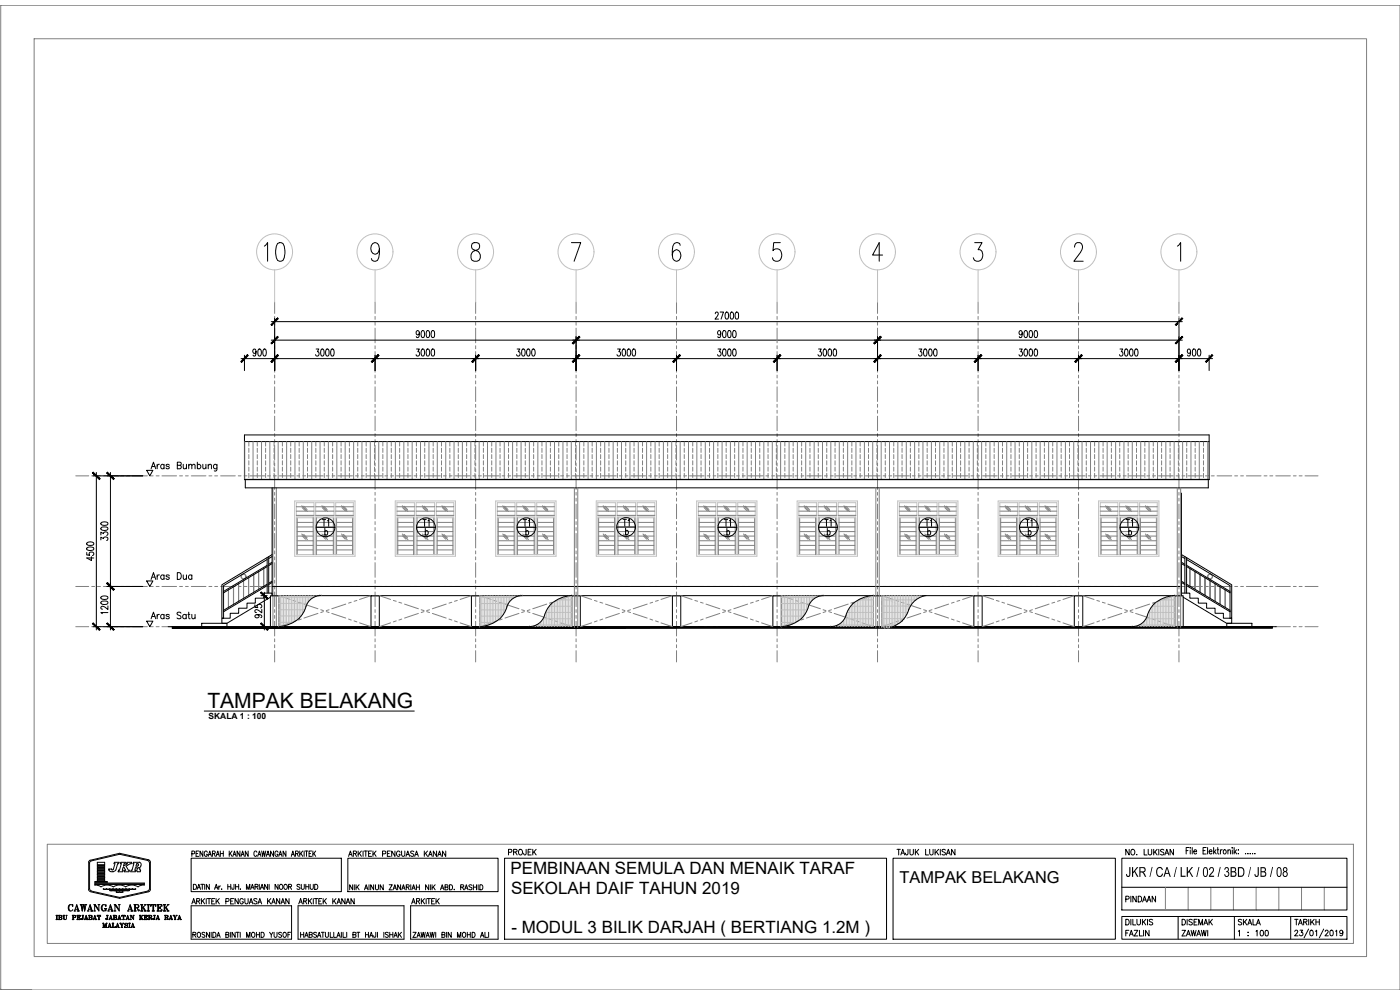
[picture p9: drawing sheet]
<svg xmlns="http://www.w3.org/2000/svg" width="420mm" height="297mm" viewBox="0 0 420 297" stroke-linecap="round" stroke-linejoin="round" font-family="sans-serif">
<defs><g id="words">
<text font-size="9.7" x="78.3" y="79.7">10</text>
<text font-size="6.3" x="62.2" y="212.4">TAMPAK BELAKANG</text>
<g font-size="5.3">
<text x="125.9" y="159.1">T1</text>
<text x="246.6" y="159.1">T1</text>
</g>
<g font-size="5.1">
<text x="153.2" y="262.3">PEMBINAAN SEMULA DAN MENAIK TARAF</text>
<text x="153.4" y="268.2">SEKOLAH DAIF TAHUN 2019</text>
<text x="153.5" y="280">- MODUL 3 BILIK DARJAH ( BERTIANG 1.2M )</text>
</g>
<g font-size="4.9">
<text x="99.8" y="159.1" transform="rotate(-90 99.8 159.1)">T1</text>
<text x="160.2" y="159.1" transform="rotate(-90 160.2 159.1)">T1</text>
<text x="190.1" y="159.1" transform="rotate(-90 190.1 159.1)">T1</text>
<text x="220.5" y="159.1" transform="rotate(-90 220.5 159.1)">T1</text>
<text x="280.8" y="159.1" transform="rotate(-90 280.8 159.1)">T1</text>
<text x="310.8" y="159.1" transform="rotate(-90 310.8 159.1)">T1</text>
<text x="341.1" y="159.1" transform="rotate(-90 341.1 159.1)">T1</text>
<text x="44.4" y="175">Aras Dua</text>
<text x="151.7" y="257.9">PROJEK</text>
<text x="270" y="264.8">TAMPAK BELAKANG</text>
<text x="370.8" y="278.7">SKALA</text>
</g>
<text font-size="4.6" x="337.9" y="263.1">JKR / CA / LK / 02 / 3BD / JB / 08</text>
<text font-size="2.5" x="62.6" y="215.8">SKALA 1 : 100</text>
</g></defs>
<!-- layer: A-GRID -->
<g fill="none" stroke="#808080" stroke-width=".3">
<path d="M82.4 90.7v3.4M82.4 94.9v.9M82.4 96.7v.9M82.4 98.5v4.4M112.6 90.7v3.4M112.6 94.9v.9M112.6 96.7v.9M112.6 98.5v4.4M142.7 90.7v3.4M142.7 94.9v.9M142.7 96.7v.9M142.7 98.5v4.4"/>
<path d="M172.9 90.7v3.4M172.9 94.9v.9M172.9 96.7v.9M172.9 98.5v4.4M203 90.7v3.4M203 94.9v.9M203 96.7v.9M203 98.5v4.4M233.2 90.7v3.4M233.2 94.9v.9M233.2 96.7v.9M233.2 98.5v4.4"/>
<path d="M263.4 90.7v3.4M263.4 94.9v.9M263.4 96.7v.9M263.4 98.5v4.4M293.5 90.7v3.4M293.5 94.9v.9M293.5 96.7v.9M293.5 98.5v4.4M323.7 90.7v3.4M323.7 94.9v.9M323.7 96.7v.9M323.7 98.5v4.4"/>
<path d="M353.8 90.7v3.4M353.8 94.9v.9M353.8 96.7v.9M353.8 98.5v4.4M82.4 103.7v.9M82.4 105.5v.9M82.4 107.3v4.4M82.4 112.6v.8M82.4 114.3v.9M82.4 116.1v4.4M112.6 103.7v.9M112.6 105.5v.9"/>
<path d="M112.6 107.3v4.4M112.6 112.6v.8M112.6 114.3v.9M112.6 116.1v4.4M142.7 103.7v.9M142.7 105.5v.9M142.7 107.3v4.4M142.7 112.6v.8M142.7 114.3v.9M142.7 116.1v4.4M172.9 103.7v.9M172.9 105.5v.9"/>
<path d="M172.9 107.3v4.4M172.9 112.6v.8M172.9 114.3v.9M172.9 116.1v4.4M203 103.7v.9M203 105.5v.9M203 107.3v4.4M203 112.6v.8M203 114.3v.9M203 116.1v4.4M233.2 103.7v.9M233.2 105.5v.9"/>
<path d="M233.2 107.3v4.4M233.2 112.6v.8M233.2 114.3v.9M233.2 116.1v4.4M263.4 103.7v.9M263.4 105.5v.9M263.4 107.3v4.4M263.4 112.6v.8M263.4 114.3v.9M263.4 116.1v4.4M293.5 103.7v.9M293.5 105.5v.9"/>
<path d="M293.5 107.3v4.4M293.5 112.6v.8M293.5 114.3v.9M293.5 116.1v4.4M323.7 103.7v.9M323.7 105.5v.9M323.7 107.3v4.4M323.7 112.6v.8M323.7 114.3v.9M323.7 116.1v4.4M353.8 103.7v.9M353.8 105.5v.9"/>
<path d="M353.8 107.3v4.4M353.8 112.6v.8M353.8 114.3v.9M353.8 116.1v4.4M82.4 121.3v.9M82.4 123.1v.9M82.4 124.9v4.3M82.4 130.1v.9M82.4 131.9v.8M82.4 133.6v4.4M82.4 138.9v.9M112.6 121.3v.9"/>
<path d="M112.6 123.1v.9M112.6 124.9v4.3M112.6 130.1v.9M112.6 131.9v.8M112.6 133.6v4.4M112.6 138.9v.9M142.7 121.3v.9M142.7 123.1v.9M142.7 124.9v4.3M142.7 130.1v.9M142.7 131.9v.8M142.7 133.6v4.4"/>
<path d="M142.7 138.9v.9M172.9 121.3v.9M172.9 123.1v.9M172.9 124.9v4.3M172.9 130.1v.9M172.9 131.9v.8M172.9 133.6v4.4M172.9 138.9v.9M203 121.3v.9M203 123.1v.9M203 124.9v4.3M203 130.1v.9"/>
<path d="M203 131.9v.8M203 133.6v4.4M203 138.9v.9M233.2 121.3v.9M233.2 123.1v.9M233.2 124.9v4.3M233.2 130.1v.9M233.2 131.9v.8M233.2 133.6v4.4M233.2 138.9v.9M263.4 121.3v.9M263.4 123.1v.9"/>
<path d="M263.4 124.9v4.3M263.4 130.1v.9M263.4 131.9v.8M263.4 133.6v4.4M263.4 138.9v.9M293.5 121.3v.9M293.5 123.1v.9M293.5 124.9v4.3M293.5 130.1v.9M293.5 131.9v.8M293.5 133.6v4.4M293.5 138.9v.9"/>
<path d="M323.7 121.3v.9M323.7 123.1v.9M323.7 124.9v4.3M323.7 130.1v.9M323.7 131.9v.8M323.7 133.6v4.4M323.7 138.9v.9M353.8 121.3v.9M353.8 123.1v.9M353.8 124.9v4.3M353.8 130.1v.9M353.8 131.9v.8"/>
<path d="M353.8 133.6v4.4M353.8 138.9v.9M22.7 142.8h3.9M27.5 142.8h.9M29.3 142.8h.8M31 142.8h4.4M36.3 142.8h.9M38.1 142.8h.8M39.8 142.8h4.4M45.1 142.8h.9M46.9 142.8h.9M48.6 142.8h4.4"/>
<path d="M53.9 142.8h.9M55.7 142.8h.8M57.4 142.8h4.4M62.7 142.8h.9M64.4 142.8h.9M66.2 142.8h4.4M71.5 142.8h.8M73.2 142.8h.9M75 142.8h4.4M80.3 142.8h.9M82 142.8h.9M82.4 140.7v.8"/>
<path d="M82.4 142.4v4.4M82.4 147.7v.9M82.4 149.5v.9M82.4 151.2v4.4M82.4 156.5v.9M82.4 158.3v.9M83.8 142.8h4.4M89.1 142.8h.9M90.8 142.8h.9M92.6 142.8h4.4M97.9 142.8h.9M99.7 142.8h.8"/>
<path d="M101.4 142.8h4.4M106.7 142.8h.9M108.4 142.8h.9M110.2 142.8h4.4M112.6 140.7v.8M112.6 142.4v4.4M112.6 147.7v.9M112.6 149.5v.9M112.6 151.2v4.4M112.6 156.5v.9M112.6 158.3v.9M115.5 142.8h.8"/>
<path d="M117.2 142.8h.9M119 142.8h4.4M124.2 142.8h.9M126 142.8h.9M127.8 142.8h4.4M133.1 142.8h.8M134.8 142.8h.9M136.6 142.8h4.4M141.9 142.8h.8M142.7 140.7v.8M142.7 142.4v4.4M142.7 147.7v.9"/>
<path d="M142.7 149.5v.9M142.7 151.2v4.4M142.7 156.5v.9M142.7 158.3v.9M143.6 142.8h.9M145.4 142.8h4.4M150.7 142.8h.8M152.4 142.8h.9M154.2 142.8h4.4M159.4 142.8h.9M161.2 142.8h.9M163 142.8h4.3"/>
<path d="M168.2 142.8h.9M170 142.8h.9M171.7 142.8h4.4M172.9 140.7v.8M172.9 142.4v4.4M172.9 147.7v.9M172.9 149.5v.9M172.9 151.2v4.4M172.9 156.5v.9M172.9 158.3v.9M177 142.8h.9M178.8 142.8h.9"/>
<path d="M180.6 142.8h4.4M185.8 142.8h.9M187.6 142.8h.9M189.4 142.8h4.4M194.6 142.8h.9M196.4 142.8h.9M198.2 142.8h4.4M203 140.7v.8M203 142.4v4.4M203 147.7v.9M203 149.5v.9M203 151.2v4.4"/>
<path d="M203 156.5v.9M203 158.3v.9M203.4 142.8h.9M205.2 142.8h.9M206.9 142.8h4.4M212.2 142.8h.9M214 142.8h.8M215.7 142.8h4.4M221 142.8h.9M222.8 142.8h.8M224.5 142.8h4.4M229.8 142.8h.9"/>
<path d="M231.6 142.8h.9M233.2 140.7v.8M233.2 142.4v4.4M233.2 147.7v.9M233.2 149.5v.9M233.2 151.2v4.4M233.2 156.5v.9M233.2 158.3v.9M233.3 142.8h4.4M238.6 142.8h.9M240.4 142.8h.9M242.1 142.8h4.4"/>
<path d="M247.4 142.8h.9M249.2 142.8h.9M250.9 142.8h4.4M256.2 142.8h.9M257.9 142.8h.9M259.7 142.8h4.4M263.4 140.7v.8M263.4 142.4v4.4M263.4 147.7v.9M263.4 149.5v.9M263.4 151.2v4.4M263.4 156.5v.9"/>
<path d="M263.4 158.3v.9M265 142.8h.9M266.7 142.8h.9M268.5 142.8h4.4M273.8 142.8h.9M275.5 142.8h.9M277.3 142.8h4.4M282.6 142.8h.9M284.4 142.8h.8M286.1 142.8h4.4M291.4 142.8h.9M293.2 142.8h.8"/>
<path d="M293.5 140.7v.8M293.5 142.4v4.4M293.5 147.7v.9M293.5 149.5v.9M293.5 151.2v4.4M293.5 156.5v.9M293.5 158.3v.9M294.9 142.8h4.4M300.2 142.8h.9M301.9 142.8h.9M303.7 142.8h4.4M309 142.8h.8"/>
<path d="M310.7 142.8h.9M312.5 142.8h4.4M317.8 142.8h.8M319.5 142.8h.9M321.3 142.8h4.4M323.7 140.7v.8M323.7 142.4v4.4M323.7 147.7v.9M323.7 149.5v.9M323.7 151.2v4.4M323.7 156.5v.9M323.7 158.3v.9"/>
<path d="M326.6 142.8h.8M328.3 142.8h.9M330.1 142.8h4.4M335.4 142.8h.9M337.1 142.8h.9M338.9 142.8h4.4M344.2 142.8h.8M345.9 142.8h.9M347.7 142.8h4.4M352.9 142.8h.9M353.8 140.7v.8M353.8 142.4v4.4"/>
<path d="M353.8 147.7v.9M353.8 149.5v.9M353.8 151.2v4.4M353.8 156.5v.9M353.8 158.3v.9M354.7 142.8h.9M356.5 142.8h4.3M361.7 142.8h.9M363.5 142.8h.9M365.3 142.8h4.4M370.5 142.8h.9M372.3 142.8h.9"/>
<path d="M374.1 142.8h4.4M379.3 142.8h.9M381.1 142.8h.9M382.9 142.8h4.4M388.2 142.8h.8M389.9 142.8h.9M391.7 142.8h3.9M22.7 176h3.9M27.5 176h.9M29.3 176h.8M31 176h4.4M36.3 176h.9"/>
<path d="M38.1 176h.8M39.8 176h4.4M57.4 176h4.4M62.7 176h.9M64.4 176h.9M66.2 176h4.4M71.5 176h.8M73.2 176h.9M75 176h4.4M80.3 176h.9M82 176h.9M82.4 160v4.4"/>
<path d="M82.4 165.3v.9M82.4 167.1v.9M82.4 168.8v4.4M82.4 174.1v.9M82.4 175.8v.9M82.4 177.6v4.4M83.8 176h4.4M89.1 176h.9M90.8 176h.9M92.6 176h4.4M97.9 176h.9M99.7 176h.8"/>
<path d="M101.4 176h4.4M106.7 176h.9M108.4 176h.9M110.2 176h4.4M112.6 160v4.4M112.6 165.3v.9M112.6 167.1v.9M112.6 168.8v4.4M112.6 174.1v.9M112.6 175.8v.9M112.6 177.6v4.4M115.5 176h.8"/>
<path d="M117.2 176h.9M119 176h4.4M124.2 176h.9M126 176h.9M127.8 176h4.4M133.1 176h.8M134.8 176h.9M136.6 176h4.4M141.9 176h.8M142.7 160v4.4M142.7 165.3v.9M142.7 167.1v.9"/>
<path d="M142.7 168.8v4.4M142.7 174.1v.9M142.7 175.8v.9M142.7 177.6v4.4M143.6 176h.9M145.4 176h4.4M150.7 176h.8M152.4 176h.9M154.2 176h4.4M159.4 176h.9M161.2 176h.9M163 176h4.3"/>
<path d="M168.2 176h.9M170 176h.9M171.7 176h4.4M172.9 160v4.4M172.9 165.3v.9M172.9 167.1v.9M172.9 168.8v4.4M172.9 174.1v.9M172.9 175.8v.9M172.9 177.6v4.4M177 176h.9M178.8 176h.9"/>
<path d="M180.6 176h4.4M185.8 176h.9M187.6 176h.9M189.4 176h4.4M194.6 176h.9M196.4 176h.9M198.2 176h4.4M203 160v4.4M203 165.3v.9M203 167.1v.9M203 168.8v4.4M203 174.1v.9"/>
<path d="M203 175.8v.9M203 177.6v4.4M203.4 176h.9M205.2 176h.9M206.9 176h4.4M212.2 176h.9M214 176h.8M215.7 176h4.4M221 176h.9M222.8 176h.8M224.5 176h4.4M229.8 176h.9"/>
<path d="M231.6 176h.9M233.2 160v4.4M233.2 165.3v.9M233.2 167.1v.9M233.2 168.8v4.4M233.2 174.1v.9M233.2 175.8v.9M233.2 177.6v4.4M233.3 176h4.4M238.6 176h.9M240.4 176h.9M242.1 176h4.4"/>
<path d="M247.4 176h.9M249.2 176h.9M250.9 176h4.4M256.2 176h.9M257.9 176h.9M259.7 176h4.4M263.4 160v4.4M263.4 165.3v.9M263.4 167.1v.9M263.4 168.8v4.4M263.4 174.1v.9M263.4 175.8v.9"/>
<path d="M263.4 177.6v4.4M265 176h.9M266.7 176h.9M268.5 176h4.4M273.8 176h.9M275.5 176h.9M277.3 176h4.4M282.6 176h.9M284.4 176h.8M286.1 176h4.4M291.4 176h.9M293.2 176h.8"/>
<path d="M293.5 160v4.4M293.5 165.3v.9M293.5 167.1v.9M293.5 168.8v4.4M293.5 174.1v.9M293.5 175.8v.9M293.5 177.6v4.4M294.9 176h4.4M300.2 176h.9M301.9 176h.9M303.7 176h4.4M309 176h.8"/>
<path d="M310.7 176h.9M312.5 176h4.4M317.8 176h.8M319.5 176h.9M321.3 176h4.4M323.7 160v4.4M323.7 165.3v.9M323.7 167.1v.9M323.7 168.8v4.4M323.7 174.1v.9M323.7 175.8v.9M323.7 177.6v4.4"/>
<path d="M326.6 176h.8M328.3 176h.9M330.1 176h4.4M335.4 176h.9M337.1 176h.9M338.9 176h4.4M344.2 176h.8M345.9 176h.9M347.7 176h4.4M352.9 176h.9M353.8 160v4.4M353.8 165.3v.9"/>
<path d="M353.8 167.1v.9M353.8 168.8v4.4M353.8 174.1v.9M353.8 175.8v.9M353.8 177.6v4.4M354.7 176h.9M356.5 176h4.3M361.7 176h.9M363.5 176h.9M365.3 176h4.4M370.5 176h.9M372.3 176h.9"/>
<path d="M374.1 176h4.4M379.3 176h.9M381.1 176h.9M382.9 176h4.4M388.2 176h.8M389.9 176h.9M391.7 176h3.9M22.7 188h3.9M27.5 188h.9M29.3 188h.8M31 188h4.4M36.3 188h.9"/>
<path d="M38.1 188h.8M39.8 188h4.4M45.1 188h.9M46.9 188h.9M48.6 188h4.4M53.9 188h.9M55.7 188h.8M57.4 188h4.4M62.7 188h.9M64.4 188h.9M66.2 188h4.4M71.5 188h.8"/>
<path d="M73.2 188h.9M75 188h4.4M80.3 188h.9M82 188h.9M82.4 182.9v.9M82.4 184.6v.9M82.4 186.4v4.4M82.4 191.7v.9M82.4 193.4v.9M82.4 195.2v3.4M83.8 188h4.4M89.1 188h.9"/>
<path d="M90.8 188h.9M92.6 188h4.4M97.9 188h.9M99.7 188h.8M101.4 188h4.4M106.7 188h.9M108.4 188h.9M110.2 188h4.4M112.6 182.9v.9M112.6 184.6v.9M112.6 186.4v4.4M112.6 191.7v.9"/>
<path d="M112.6 193.4v.9M112.6 195.2v3.4M115.5 188h.8M117.2 188h.9M119 188h4.4M124.2 188h.9M126 188h.9M127.8 188h4.4M133.1 188h.8M134.8 188h.9M136.6 188h4.4M141.9 188h.8"/>
<path d="M142.7 182.9v.9M142.7 184.6v.9M142.7 186.4v4.4M142.7 191.7v.9M142.7 193.4v.9M142.7 195.2v3.4M143.6 188h.9M145.4 188h4.4M150.7 188h.8M152.4 188h.9M154.2 188h4.4M159.4 188h.9"/>
<path d="M161.2 188h.9M163 188h4.3M168.2 188h.9M170 188h.9M171.7 188h4.4M172.9 182.9v.9M172.9 184.6v.9M172.9 186.4v4.4M172.9 191.7v.9M172.9 193.4v.9M172.9 195.2v3.4M177 188h.9"/>
<path d="M178.8 188h.9M180.6 188h4.4M185.8 188h.9M187.6 188h.9M189.4 188h4.4M194.6 188h.9M196.4 188h.9M198.2 188h4.4M203 182.9v.9M203 184.6v.9M203 186.4v4.4M203 191.7v.9"/>
<path d="M203 193.4v.9M203 195.2v3.4M203.4 188h.9M205.2 188h.9M206.9 188h4.4M212.2 188h.9M214 188h.8M215.7 188h4.4M221 188h.9M222.8 188h.8M224.5 188h4.4M229.8 188h.9"/>
<path d="M231.6 188h.9M233.2 182.9v.9M233.2 184.6v.9M233.2 186.4v4.4M233.2 191.7v.9M233.2 193.4v.9M233.2 195.2v3.4M233.3 188h4.4M238.6 188h.9M240.4 188h.9M242.1 188h4.4M247.4 188h.9"/>
<path d="M249.2 188h.9M250.9 188h4.4M256.2 188h.9M257.9 188h.9M259.7 188h4.4M263.4 182.9v.9M263.4 184.6v.9M263.4 186.4v4.4M263.4 191.7v.9M263.4 193.4v.9M263.4 195.2v3.4M265 188h.9"/>
<path d="M266.7 188h.9M268.5 188h4.4M273.8 188h.9M275.5 188h.9M277.3 188h4.4M282.6 188h.9M284.4 188h.8M286.1 188h4.4M291.4 188h.9M293.2 188h.8M293.5 182.9v.9M293.5 184.6v.9"/>
<path d="M293.5 186.4v4.4M293.5 191.7v.9M293.5 193.4v.9M293.5 195.2v3.4M294.9 188h4.4M300.2 188h.9M301.9 188h.9M303.7 188h4.4M309 188h.8M310.7 188h.9M312.5 188h4.4M317.8 188h.8"/>
<path d="M319.5 188h.9M321.3 188h4.4M323.7 182.9v.9M323.7 184.6v.9M323.7 186.4v4.4M323.7 191.7v.9M323.7 193.4v.9M323.7 195.2v3.4M326.6 188h.8M328.3 188h.9M330.1 188h4.4M335.4 188h.9"/>
<path d="M337.1 188h.9M338.9 188h4.4M344.2 188h.8M345.9 188h.9M347.7 188h4.4M352.9 188h.9M353.8 182.9v.9M353.8 184.6v.9M353.8 186.4v4.4M353.8 191.7v.9M353.8 193.4v.9M353.8 195.2v3.4"/>
<path d="M354.7 188h.9M356.5 188h4.3M361.7 188h.9M363.5 188h.9M365.3 188h4.4M370.5 188h.9M372.3 188h.9M374.1 188h4.4M379.3 188h.9M381.1 188h.9M382.9 188h4.4M388.2 188h.8"/>
<path d="M389.9 188h.9M391.7 188h3.9"/>
</g>
<!-- layer: A-GUUTER -->
<path d="M81.9 146.4v41.8M82.9 146.4v41.8M172.4 146.4v41.8M173.4 146.4v41.8M262.8 146.4v41.8M263.9 146.4v41.8M353.3 146.4v41.8M354.3 146.4v41.8" fill="none" stroke="#808080" stroke-width=".3"/>
<!-- layer: A-DIM -->
<g fill="none" stroke="#000" stroke-width=".3">
<path d="M81.4 96.5h273.4M82.4 95.5v15.7M125.9 99.9l-.3 .5a.57 .57 0 0 1-.7-.5 .57 .57 0 0 1 .7-.6l.3 .6a1.02 1.02 0 0 1-.6 1.4l-.4-.3M126.6 99.3h.6l.2 .8a.9 .9 0 0 1-.6 1.2 1.54 1.54 0 0 1-.2-2zM128.1 99.3l.3-.1a1.23 1.23 0 0 1 0 2.1 1.61 1.61 0 0 1-.3-2zM129.6 99.3l.4-.1a1.52 1.52 0 0 1 0 2.1h-.2a1.54 1.54 0 0 1-.2-2zM214.7 94.1v-.3a.48 .48 0 0 1 .7-.1 .48 .48 0 0 1 .1 .7l-.9 1.3h1M216.1 93.6h1l-.7 2.1M216.3 99.9l-.2 .5a.58 .58 0 0 1-.8-.5 .58 .58 0 0 1 .8-.6l.2 .6a1.02 1.02 0 0 1-.6 1.4l-.3-.3M217.1 99.3l.4-.1a1.52 1.52 0 0 1 0 2.1h-.2a1.54 1.54 0 0 1-.2-2zM217.8 93.8h.6l.3 .8a.9 .9 0 0 1-.6 1.1 1.54 1.54 0 0 1-.3-1.9zM218.6 99.3h.6l.2 .8a.9 .9 0 0 1-.6 1.2 1.61 1.61 0 0 1-.2-2z"/>
<path d="M219.3 93.8l.2-.2a1.28 1.28 0 0 1 .2 2.1h-.4l-.1-.3zM220.1 99.3l.2-.1a1.28 1.28 0 0 1 .2 2.1h-.2a1.69 1.69 0 0 1-.2-2zM220.9 93.8l.3-.2a1.52 1.52 0 0 1 0 2.1h-.1a1.54 1.54 0 0 1-.2-1.9zM306.8 99.9l-.2 .5a.58 .58 0 0 1-.8-.5 .58 .58 0 0 1 .8-.6l.2 .6a1.02 1.02 0 0 1-.6 1.4l-.3-.3M307.6 99.3l.3-.1a1.52 1.52 0 0 1 0 2.1h-.1a1.54 1.54 0 0 1-.2-2zM309 99.3h.7l.2 .8a.9 .9 0 0 1-.6 1.2 1.61 1.61 0 0 1-.3-2zM310.6 99.3l.2-.1a1.28 1.28 0 0 1 .1 2.1l-.3-.1-.2-.3zM353.8 95.5v15.7M72.3 107.6h291.6M73.4 106.6v4.6M76.8 105.4l-.2 .5a.6 .6 0 0 1-.7-.5 .6 .6 0 0 1 .7-.6l.2 .6a1.07 1.07 0 0 1-.6 1.4l-.3-.3M77.6 104.8h.6l.2 .8-.2 1.2h-.4a1.74 1.74 0 0 1-.2-2z"/>
<path d="M79.1 104.8h.6l.2 .8-.2 1.2h-.2h-.4l-.2-.9zM81.4 102.1h273.4M94.9 104.7h.8l-.4 .8a.6 .6 0 0 1 .4 .9 .6 .6 0 0 1-1 0M96.4 104.8l.3-.1a1.23 1.23 0 0 1 0 2.1h-.3l-.2-.9zM98 104.8l.3-.1a1.51 1.51 0 0 1 0 2.1h-.3l-.2-.4-.1-.8zM99.4 104.8h.7l.1 .3v1.3l-.4 .4h-.4l-.1-.4zM112.6 106.6v4.6M125 104.7h.9l-.5 .8a.6 .6 0 0 1 .5 .9 .6 .6 0 0 1-1 0M126.6 104.8h.6l.2 .8-.2 1.2h-.2h-.4l-.2-.9zM128.1 104.8l.3-.1a1.23 1.23 0 0 1 0 2.1h-.3l-.2-.9zM129.6 104.8l.4-.1a1.51 1.51 0 0 1 0 2.1h-.4l-.1-.4-.1-.8zM142.7 106.6v4.6"/>
<path d="M155.2 104.7h.8l-.5 .8a.6 .6 0 0 1 .6 .9 .6 .6 0 0 1-1.1 0M156.8 104.8h.6l.2 .8-.2 1.2h-.4a1.74 1.74 0 0 1-.2-2zM158.3 104.8h.6l.2 .8-.2 1.2h-.3h-.3l-.3-.9zM159.8 104.8l.2-.1a1.23 1.23 0 0 1 0 2.1h-.2l-.2-.9zM172.9 101v10.2M185.3 104.7h.9l-.5 .8a.61 .61 0 0 1 .5 1 .61 .61 0 0 1-1-.1M186.9 104.8h.6l.2 .3v1.3l-.4 .4h-.4l-.1-.4zM188.4 104.8h.6l.3 .8-.3 1.2h-.4a1.74 1.74 0 0 1-.2-2zM189.9 104.8h.6l.3 .8-.3 1.2h-.2h-.4l-.2-.9zM203 106.6v4.6M215.5 104.7h.8l-.4 .8a.6 .6 0 0 1 .5 .9 .6 .6 0 0 1-1.1 0M217.1 104.8l.4-.1a1.51 1.51 0 0 1 0 2.1h-.4l-.2-.4-.1-.8z"/>
<path d="M218.6 104.8h.6l.1 .3v1.3l-.4 .4h-.3l-.2-.4zM220.1 104.8h.6l.2 .8-.2 1.2h-.4a1.74 1.74 0 0 1-.2-2zM233.2 106.6v4.6M245.7 104.7h.8l-.5 .8a.6 .6 0 0 1 .5 .9 .6 .6 0 0 1-1 0M247.2 104.8h.6l.2 .3v1.3l-.4 .4h-.4l-.1-.4zM248.8 104.8l.3-.1a1.51 1.51 0 0 1 0 2.1h-.3l-.2-.4-.1-.8zM250.2 104.8h.7l.1 .3v1.3l-.4 .4h-.4l-.1-.4zM263.4 101v10.2M275.8 104.7h.8l-.4 .8a.61 .61 0 0 1 .5 1 .61 .61 0 0 1-1.1-.1M277.4 104.8h.6l.1 .3v1.3l-.4 .4h-.3l-.2-.4zM278.9 104.8h.6l.2 .3v1.3l-.4 .4h-.4l-.1-.4zM280.4 104.8l.4-.1a1.51 1.51 0 0 1 0 2.1h-.4l-.2-.4v-.8z"/>
<path d="M293.5 106.6v4.6M305.9 104.7h.9l-.5 .8a.6 .6 0 0 1 .6 .9 .6 .6 0 0 1-1.1 0M307.6 104.8l.3-.1a1.51 1.51 0 0 1 0 2.1h-.3l-.2-.4-.1-.8zM309 104.8h.7l.1 .3v1.3l-.4 .4h-.4l-.1-.4zM310.6 104.8h.6l.1 .3v1.3l-.4 .4h-.3l-.2-.4zM323.7 106.6v4.6M336.1 104.7h.8l-.4 .8a.6 .6 0 0 1 .5 .9 .6 .6 0 0 1-1 0M337.7 104.8l.2-.1a1.23 1.23 0 0 1 0 2.1h-.2l-.2-.9zM339.2 104.8l.4-.1a1.51 1.51 0 0 1 0 2.1h-.4l-.2-.4v-.8zM340.7 104.8h.6l.2 .3v1.3l-.4 .4h-.4l-.1-.4zM357.3 105.4l-.2 .5a.6 .6 0 0 1-.8-.5 .6 .6 0 0 1 .8-.6l.2 .6-.2 1.4h-.4l-.3-.3M358.1 104.8h.5l.3 .8-.3 1.2h-.3a1.74 1.74 0 0 1-.2-2z"/>
<path d="M359.6 104.8h.6l.1 .3v1.3l-.3 .4h-.4l-.2-.4-.1-.8zM362.9 106.6v4.6M45.6 140h.9M47.2 139.3v1.4M47.8 139.3l-.4 .1-.2 .5M49.2 139.6a.58 .58 0 0 0-.8 0 .58 .58 0 0 0 0 .8 .58 .58 0 0 0 .8 0M49.2 139.3v1.4M50.8 139.6a.53 .53 0 0 0-.5-.3 .53 .53 0 0 0-.5 .3l1 .7-.3 .4-.6-.1-.1-.2M54 139.6l.4 .4-.2 .6-1 .1v-2l1.1 .1-.1 .7-1 .1M55 139.3l.1 1.3 .4 .1 .5-.4M56 139.3v1.4M56.6 139.7l.5-.4 .4 .1 .1 1.3"/>
<path d="M56.6 139.3v1.4M57.6 139.7l.4-.4 .5 .1v1.3M59.2 139.6a.6 .6 0 0 1 .9-.1 .6 .6 0 0 1 0 .9 .6 .6 0 0 1-.9 0M59.2 138.7v2M60.9 139.3l.1 1.3 .4 .1 .4-.4M61.8 139.3v1.4M62.5 139.7l.4-.4 .5 .1 .1 1.3M62.5 139.3v1.4M65.1 139.3l-.1 1.8-.3 .2h-.4M65.1 139.6a.6 .6 0 0 0-.9-.1 .6 .6 0 0 0 0 .9 .6 .6 0 0 0 .9 0M27.9 142.8h14.9M28.9 141.8v47.2"/>
<path d="M30.4 158.3l.8-.2a.94 .94 0 0 1 1.2 .4v.2a1.28 1.28 0 0 1-2.1-.2zM30.4 156.8l.8-.2a.9 .9 0 0 1 1.2 .6 1.41 1.41 0 0 1-2.1 0zM33.1 141.8v47.2M44 141.1h1.9l-.9 1.7zM45.3 140.7l.8-2 .6 2M26 165.8v.7l.9 .1a.62 .62 0 0 1 .5-1 .62 .62 0 0 1 .5 1l-.2 .1M26.1 164.3l1.6-.1 .4 .1 .1 .4-.5 .4h-1.2l-.4-.1zM26.1 162.8l.8-.2 .8 .1 .4 .1 .1 .4a1.51 1.51 0 0 1-2.2 0zM27.4 167v1.2l-1.4-.8h2.2M30.3 162v-.8l.8 .4a.61 .61 0 0 1 .9-.5 .61 .61 0 0 1 0 1.1M30.3 160.5v-.8l.8 .4a.61 .61 0 0 1 .9-.5 .61 .61 0 0 1 0 1M30.4 179l.8-.2a.9 .9 0 0 1 1.2 .6 1.41 1.41 0 0 1-2.1 0z"/>
<path d="M32.1 176h10.7M27.9 188h14.9M30.4 180.5l.8-.2a.94 .94 0 0 1 1.2 .4v.2a1.28 1.28 0 0 1-2.1-.2zM32.4 181.8v1.1l-1.3-.9a.46 .46 0 0 0-.7 .1 .46 .46 0 0 0 .3 .7h.1M32.4 183.8h-2.1l.4 .3M44 186.4h1.9l-.9 1.6zM45.3 185.7l.8-2 .6 2M45.6 185h.9M47.2 184.3v1.4M47.8 184.3l-.4 .1-.2 .5M49.2 184.6a.59 .59 0 0 0-.8 0 .59 .59 0 0 0 0 .8 .59 .59 0 0 0 .8 0M49.2 184.3v1.4"/>
<path d="M50.8 184.6l-.3-.3-.7 .3 .9 .5v.5l-.5 .1-.4-.3M54.3 184l-.4-.3-.6 .1-.1 .5 .9 .5 .2 .6-.4 .3-.8-.3M55.9 184.6a.61 .61 0 0 0-.9 0 .61 .61 0 0 0 0 .8 .61 .61 0 0 0 .9 0M55.9 184.3v1.4M56.4 184.3h.6M56.6 183.7v1.6l.1 .3 .4 .1M57.6 184.3l.1 1.3 .4 .1 .4-.4M58.5 184.3v1.4"/>
</g>
<!-- layer: 0 -->
<g fill="#000" stroke="#000" stroke-width=".3">
<path d="M83.3 95.4l-1.8 2.2 2-2zM83.3 95.4l-1.8 2.2-.2-.2z"/>
<path d="M352.7 97.4l.2 .2 1.9-2.2zM354.8 95.4l.2 .2-2.1 2z"/>
<path d="M74.3 106.5l-1.8 2.2 2-2zM74.3 106.5l-1.8 2.2-.2-.2z"/>
<path d="M83.3 106.5l-2 2 .2 .2zM83.3 106.5l.2 .2-2 2z"/>
<path d="M83.3 101l-1.8 2.2 2-2zM83.3 101l-1.8 2.2-.2-.3z"/>
<path d="M83.3 106.5l-1.8 2.2 2-2zM83.3 106.5l-1.8 2.2-.2-.2z"/>
<path d="M111.5 108.5l.2 .2 1.8-2.2zM113.5 106.5l.2 .2-2 2z"/>
<path d="M113.5 106.5l-1.8 2.2 2-2zM113.5 106.5l-1.8 2.2-.2-.2z"/>
<path d="M141.6 108.5l.2 .2 1.8-2.2zM143.6 106.5l.2 .2-2 2z"/>
<path d="M143.6 106.5l-1.8 2.2 2-2zM143.6 106.5l-1.8 2.2-.2-.2z"/>
<path d="M171.8 102.9l.2 .3 1.8-2.2zM173.8 101l.2 .2-2 2z"/>
<path d="M173.8 106.5l-2 2 .2 .2zM173.8 106.5l.2 .2-2 2z"/>
<path d="M173.8 101l-1.8 2.2 2-2zM173.8 101l-1.8 2.2-.2-.3z"/>
<path d="M173.8 106.5l-1.8 2.2 2-2zM173.8 106.5l-1.8 2.2-.2-.2z"/>
<path d="M201.9 108.5l.2 .2 1.9-2.2zM204 106.5l.2 .2-2.1 2z"/>
<path d="M204 106.5l-1.9 2.2 2.1-2zM204 106.5l-1.9 2.2-.2-.2z"/>
<path d="M234.1 106.5l-2 2 .2 .2zM234.1 106.5l.2 .2-2 2z"/>
<path d="M234.1 106.5l-1.8 2.2 2-2zM234.1 106.5l-1.8 2.2-.2-.2z"/>
<path d="M262.3 102.9l.2 .3 1.7-2.2zM264.2 101l.3 .2-2 2z"/>
<path d="M264.2 106.5l-1.9 2 .2 .2zM264.2 106.5l.3 .2-2 2z"/>
<path d="M264.2 101l-1.7 2.2 2-2zM264.2 101l-1.7 2.2-.2-.3z"/>
<path d="M264.2 106.5l-1.7 2.2 2-2zM264.2 106.5l-1.7 2.2-.2-.2z"/>
<path d="M294.4 106.5l-2 2 .2 .2zM294.4 106.5l.2 .2-2 2z"/>
<path d="M294.4 106.5l-1.8 2.2 2-2zM294.4 106.5l-1.8 2.2-.2-.2z"/>
<path d="M324.6 106.5l-2 2 .2 .2zM324.6 106.5l.2 .2-2 2z"/>
<path d="M324.6 106.5l-1.8 2.2 2-2zM324.6 106.5l-1.8 2.2-.2-.2z"/>
<path d="M352.7 102.9l.2 .3 1.9-2.2zM354.8 101l.2 .2-2.1 2z"/>
<path d="M352.7 108.5l.2 .2 1.9-2.2zM354.8 106.5l.2 .2-2.1 2z"/>
<path d="M354.8 106.5l-1.9 2.2 2.1-2zM354.8 106.5l-1.9 2.2-.2-.2z"/>
<path d="M363.8 106.5l-2 2 .2 .2zM363.8 106.5l.2 .2-2 2z"/>
<path d="M27.8 141.9l2 2 .2-.2zM27.8 141.9l.2-.2 2 2z"/>
<path d="M32 141.9l2 2 .2-.2zM32 141.9l.3-.2 1.9 2z"/>
<path d="M32.3 174.8l-.3 .2 2.2 1.9zM32 175l2.2 1.9-.2 .2z"/>
<path d="M32 175l2 2.1 .2-.2zM32 175l.3-.2 1.9 2.1z"/>
<path d="M78.2 177.8l2 2 .2-.2zM78.2 177.8l.2-.2 2 2z"/>
<path d="M28 186.9l-.2 .2 2.2 1.8zM27.8 187.1l2.2 1.8-.2 .2z"/>
<path d="M32.3 186.9l-.3 .2 2.2 1.8zM32 187.1l2.2 1.8-.2 .2z"/>
<path d="M78.4 186.9l-.2 .2 2.2 1.8zM78.2 187.1l2.2 1.8-.2 .2z"/>
</g>
<!-- layer: A-GRID BALL -->
<g fill="none" stroke="#c0c0c0" stroke-width=".3">
<path d="M82.4 81v9.7M112.6 81v9.7M142.7 81v9.7M172.9 81v9.7M203 81v9.7M233.2 81v9.7M263.4 81v9.7M293.5 81v9.7M323.7 81v9.7M353.8 81v9.7"/>
<circle cx="112.5" cy="75.6" r="5.4"/>
<circle cx="142.7" cy="75.6" r="5.4"/>
<circle cx="172.9" cy="75.6" r="5.4"/>
<circle cx="203" cy="75.6" r="5.4"/>
<circle cx="233.2" cy="75.6" r="5.4"/>
<circle cx="263.3" cy="75.6" r="5.4"/>
<circle cx="293.5" cy="75.6" r="5.4"/>
<circle cx="323.7" cy="75.6" r="5.4"/>
<circle cx="353.8" cy="75.6" r="5.4"/>
</g>
<path d="M113.9 74.7l-.6 1.3-.6 .3a1.78 1.78 0 0 1-1.4-1.8 1.78 1.78 0 0 1 1.4-1.7l.6 .3a5.1 5.1 0 0 1 0 5 1.11 1.11 0 0 1-1.8-.5M141.7 73.1a1.23 1.23 0 0 0 .5 1.8 1.99 1.99 0 0 1 1.7 1.1 1.99 1.99 0 0 1-.2 2.1 1.53 1.53 0 0 1-2 0 1.53 1.53 0 0 1-.2-2.1l.4-.5a2.34 2.34 0 0 0 2-1.3l-.2-1.1-.6-.3zM171.5 72.8h2.8l-2 5.6M204.1 73.6l-.1-.5-.6-.3-1 .3a6.8 6.8 0 0 0-.5 4.5l.5 .5 .5 .3a1.77 1.77 0 0 0 1.5-1.7 1.77 1.77 0 0 0-1.5-1.8l-1 .8-.1 .8M234.2 72.8h-2l-.2 2.4a1.55 1.55 0 0 1 2-.3 1.55 1.55 0 0 1 .6 1.9 1.42 1.42 0 0 1-1.1 1.6 1.42 1.42 0 0 1-1.7-1.1M264.9 76.5h-3l2-3.7v5.6M292.5 72.8h2.2l-1.2 2.1h.6a2 2 0 0 1-.4 3.5 1.25 1.25 0 0 1-1.6-1.1M322.5 74.2a1.35 1.35 0 0 1 .8-1.4h.8a1.79 1.79 0 0 1 .2 2.9l-2 2.7h2.8M353.4 73.9l.9-1.1v5.6" fill="none" stroke="#000" stroke-width=".3"/>
<!-- layer: A-RC -->
<path d="M50.5 188h332.5" fill="none" stroke="#000" stroke-width=".3"/>
<path d="M51.7 188v.5l330.1-.5zM51.7 188.5l330.1-.5v.5z" fill="#000" stroke="#000" stroke-width=".3"/>
<!-- layer: A-WINDOW -->
<g fill="none" stroke="#808080" stroke-width=".3">
<path d="M89.2 159.5h4.8M89.2 158.1h4.8M89.2 156.7h4.8M89.2 155.3v11.1M94 155.3v11.1M95 155.3v11.1M100 155.3v11.1M101 159.5h4.8M101 158.1h4.8M101 156.7h4.8M101 155.3v11.1M105.8 155.3v11.1"/>
<path d="M119.4 155.3v11.1M119.4 159.5h4.7M119.4 158.1h4.7M119.4 156.7h4.7M124.1 155.3v11.1M125.1 155.3v11.1M130.2 155.3v11.1M131.2 155.3v11.1M131.2 159.5h4.7M131.2 158.1h4.7M131.2 156.7h4.7M135.9 155.3v11.1"/>
<path d="M149.5 159.5h4.8M149.5 158.1h4.8M149.5 156.7h4.8M149.5 155.3v11.1M154.3 155.3v11.1M155.3 155.3v11.1M160.3 155.3v11.1M161.3 159.5h4.8M161.3 158.1h4.8M161.3 156.7h4.8M161.3 155.3v11.1M166.1 155.3v11.1"/>
<path d="M179.7 159.5h4.7M179.7 158.1h4.7M179.7 156.7h4.7M179.7 155.3v11.1M184.4 155.3v11.1M185.5 155.3v11.1M190.5 155.3v11.1M191.5 159.5h4.8M191.5 158.1h4.8M191.5 156.7h4.8M191.5 155.3v11.1M196.3 155.3v11.1"/>
<path d="M209.8 159.5h4.8M209.8 158.1h4.8M209.8 156.7h4.8M209.8 155.3v11.1M214.6 155.3v11.1M215.6 155.3v11.1M220.6 155.3v11.1M221.7 159.5h4.7M221.7 158.1h4.7M221.7 156.7h4.7M221.7 155.3v11.1M226.4 155.3v11.1"/>
<path d="M240 159.5h4.8M240 158.1h4.8M240 156.7h4.8M240 155.3v11.1M244.8 155.3v11.1M245.8 155.3v11.1M250.8 155.3v11.1M251.8 159.5h4.8M251.8 158.1h4.8M251.8 156.7h4.8M251.8 155.3v11.1M256.6 155.3v11.1"/>
<path d="M270.1 159.5h4.8M270.1 158.1h4.8M270.1 156.7h4.8M270.1 155.3v11.1M274.9 155.3v11.1M275.9 155.3v11.1M281 155.3v11.1M281.9 159.5h4.8M281.9 158.1h4.8M281.9 156.7h4.8M281.9 155.3v11.1M286.7 155.3v11.1"/>
<path d="M300.3 159.5h4.8M300.3 158.1h4.8M300.3 156.7h4.8M300.3 155.3v11.1M305.1 155.3v11.1M306.1 155.3v11.1M311.1 155.3v11.1M312.1 159.5h4.8M312.1 158.1h4.8M312.1 156.7h4.8M312.1 155.3v11.1M316.9 155.3v11.1"/>
<path d="M330.5 159.5h4.7M330.5 158.1h4.7M330.5 156.7h4.7M330.5 155.3v11.1M335.2 155.3v11.1M336.3 155.3v11.1M341.3 155.3v11.1M342.3 159.5h4.7M342.3 158.1h4.7M342.3 156.7h4.7M342.3 155.3v11.1M347 155.3v11.1"/>
<path d="M89.2 163.6h4.8M89.2 165h4.8M89.2 162.2h4.8M89.2 160.9h4.8M95 163.6h5M95 165h5M95 162.2h5M95 160.9h5M101 163.6h4.8M101 165h4.8M101 162.2h4.8M101 160.9h4.8"/>
<path d="M119.4 163.6h4.7M119.4 165h4.7M119.4 162.2h4.7M119.4 160.9h4.7M125.1 163.6h5.1M125.1 165h5.1M125.1 162.2h5.1M131.2 163.6h4.7M131.2 165h4.7M131.2 162.2h4.7M131.2 160.9h4.7M149.5 163.6h4.8"/>
<path d="M149.5 165h4.8M149.5 162.2h4.8M149.5 160.9h4.8M155.3 163.6h5M155.3 165h5M155.3 162.2h5M155.3 160.9h5M161.3 163.6h4.8M161.3 165h4.8M161.3 162.2h4.8M161.3 160.9h4.8M179.7 163.6h4.7"/>
<path d="M179.7 165h4.7M179.7 162.2h4.7M179.7 160.9h4.7M185.5 163.6h5M185.5 165h5M185.5 162.2h5M185.5 160.9h5M191.5 163.6h4.8M191.5 165h4.8M191.5 162.2h4.8M191.5 160.9h4.8M209.8 163.6h4.8"/>
<path d="M209.8 165h4.8M209.8 162.2h4.8M209.8 160.9h4.8M215.6 163.6h5M215.6 165h5M215.6 162.2h5M215.6 160.9h5M221.7 163.6h4.7M221.7 165h4.7M221.7 162.2h4.7M221.7 160.9h4.7M240 163.6h4.8"/>
<path d="M240 165h4.8M240 162.2h4.8M240 160.9h4.8M245.8 163.6h5M245.8 165h5M245.8 162.2h5M251.8 163.6h4.8M251.8 165h4.8M251.8 162.2h4.8M251.8 160.9h4.8M270.1 163.6h4.8M270.1 165h4.8"/>
<path d="M270.1 162.2h4.8M270.1 160.9h4.8M275.9 163.6h5.1M275.9 165h5.1M275.9 162.2h5.1M275.9 160.9h5.1M281.9 163.6h4.8M281.9 165h4.8M281.9 162.2h4.8M281.9 160.9h4.8M300.3 163.6h4.8M300.3 165h4.8"/>
<path d="M300.3 162.2h4.8M300.3 160.9h4.8M306.1 163.6h5M306.1 165h5M306.1 162.2h5M306.1 160.9h5M312.1 163.6h4.8M312.1 165h4.8M312.1 162.2h4.8M312.1 160.9h4.8M330.5 163.6h4.7M330.5 165h4.7"/>
<path d="M330.5 162.2h4.7M330.5 160.9h4.7M336.3 163.6h5M336.3 165h5M336.3 162.2h5M336.3 160.9h5M342.3 163.6h4.7M342.3 165h4.7M342.3 162.2h4.7M342.3 160.9h4.7"/>
</g>
<g fill="none" stroke="#c0c0c0" stroke-width=".3">
<path d="M88.4 150.3h18.2v16.6h-18.2zM88.9 150.8h5.3v4h-5.3zM94.7 154.8v-4h5.5v4M94.7 155.3v11.1M100.2 155.3v11.1M100.8 150.8h5.2v4h-5.2zM118.6 150.3h18.1v16.6h-18.1zM119.1 150.8h5.3v4h-5.3zM124.9 154.8v-4h5.5v4M124.9 155.3v11.1M130.4 155.3v11.1M130.9 150.8h5.3v4h-5.3z"/>
<path d="M148.8 150.3h18.1v16.6h-18.1zM149.3 150.8h5.3v4h-5.3zM155.1 154.8v-4h5.5v4M155.1 155.3v11.1M160.6 155.3v11.1M161.1 150.8h5.3v4h-5.3zM178.9 150.3h18.1v16.6h-18.1zM179.4 150.8h5.3v4h-5.3zM185.2 154.8v-4h5.6v4M185.2 155.3v11.1M190.8 155.3v11.1M191.2 150.8h5.3v4h-5.3z"/>
<path d="M209.1 150.3h18.1v16.6h-18.1zM209.6 150.8h5.2v4h-5.2zM215.3 154.8v-4h5.6v4M215.3 155.3v11.1M220.9 155.3v11.1M221.4 150.8h5.3v4h-5.3zM239.2 150.3h18.1v16.6h-18.1zM239.7 150.8h5.3v4h-5.3zM245.5 154.8v-4h5.5v4M245.5 155.3v11.1M251 155.3v11.1M251.5 150.8h5.3v4h-5.3z"/>
<path d="M269.4 150.3h18.1v16.6h-18.1zM269.9 150.8h5.3v4h-5.3zM275.7 154.8v-4h5.5v4M275.7 155.3v11.1M281.2 155.3v11.1M281.7 150.8h5.3v4h-5.3zM299.6 150.3h18v16.6h-18zM300.1 150.8h5.3v4h-5.3zM305.8 154.8v-4h5.6v4M305.8 155.3v11.1M311.4 155.3v11.1M311.9 150.8h5.3v4h-5.3z"/>
<path d="M329.7 150.3h18.1v16.6h-18.1zM330.2 150.8h5.3v4h-5.3zM336 154.8v-4h5.5v4M336 155.3v11.1M341.5 155.3v11.1M342 150.8h5.3v4h-5.3zM94.2 166.4v-11.1h-5.3v11.1h17.1v-11.1h-5.2v11.1M124.4 166.4v-11.1h-5.3v11.1h17.1v-11.1h-5.3v11.1M154.6 166.4v-11.1h-5.3v11.1h17.1v-11.1h-5.3v11.1M184.7 166.4v-11.1h-5.3v11.1h17.1v-11.1h-5.3v11.1M214.8 166.4v-11.1h-5.2v11.1h17.1v-11.1h-5.3v11.1M245 166.4v-11.1h-5.3v11.1h17.1v-11.1h-5.3v11.1"/>
<path d="M275.2 166.4v-11.1h-5.3v11.1h17.1v-11.1h-5.3v11.1M305.4 166.4v-11.1h-5.3v11.1h17.1v-11.1h-5.3v11.1M335.5 166.4v-11.1h-5.3v11.1h17.1v-11.1h-5.3v11.1"/>
</g>
<!-- layer: DOOR -->
<g fill="none" stroke="#808080" stroke-width=".3">
<path d="M90.6 151.8l1.6 1.6M90.7 152.3l1 1M91.1 151.9l1.1 1M96.6 151.8l1.7 1.6M96.7 152.3l1 1M97.2 151.9l1 1M102.5 151.8l1.7 1.6M102.6 152.3l1 1M103.1 151.9l1 1M120.7 151.8l1.7 1.6M120.8 152.3l1 1M121.3 151.9l1 1"/>
<path d="M126.7 151.8l1.7 1.6M126.9 152.3l1 1M127.3 151.9l1 1M132.6 151.8l1.8 1.6M132.8 152.3l1 1M133.2 151.9l1 1M150.9 151.8l1.7 1.6M151 152.3l1 1M151.4 151.9l1 1M156.9 151.8l1.7 1.6M157 152.3l1 1M157.5 151.9l1 1"/>
<path d="M162.8 151.8l1.7 1.6M162.9 152.3l1.1 1M163.4 151.9l1 1M181 151.8l1.7 1.6M181.1 152.3l1.1 1M181.6 151.9l1 1M187.1 151.8l1.7 1.6M187.2 152.3l1 1M187.6 151.9l1 1M193 151.8l1.6 1.6M193.1 152.3l1 1M193.5 151.9l1.1 1"/>
<path d="M211.2 151.8l1.7 1.6M211.3 152.3l1 1M211.8 151.9l1 1M217.2 151.8l1.7 1.6M217.3 152.3l1.1 1M217.8 151.9l1 1M223.1 151.8l1.7 1.6M223.2 152.3l1 1M223.7 151.9l1 1M241.3 151.8l1.7 1.6M241.5 152.3l1 1M241.9 151.9l1 1"/>
<path d="M247.4 151.8l1.7 1.6M247.5 152.3l1 1M247.9 151.9l1.1 1M253.3 151.8l1.7 1.6M253.4 152.3l1 1M253.8 151.9l1 1M271.5 151.8l1.7 1.6M271.6 152.3l1 1M272.1 151.9l1 1M277.5 151.8l1.7 1.6M277.7 152.3l1 1M278.1 151.9l1 1"/>
<path d="M283.4 151.8l1.7 1.6M283.5 152.3l1.1 1M284 151.9l1 1M301.7 151.8l1.7 1.6M301.8 152.3l1 1M302.2 151.9l1 1M307.7 151.8l1.7 1.6M307.8 152.3l1 1M308.3 151.9l1 1M313.6 151.8l1.7 1.6M313.7 152.3l1 1M314.2 151.9l1 1"/>
<path d="M331.8 151.8l1.7 1.6M331.9 152.3l1.1 1M332.4 151.9l1 1M337.9 151.8l1.7 1.6M337.9 152.3l1.1 1M338.4 151.9l1 1M343.7 151.8l1.7 1.6M343.9 152.3l1 1M344.3 151.9l1.1 1M90.6 160.2l1.6 1.7M90.7 160.8l1 1M91.1 160.3l1.1 1.1"/>
<path d="M96.6 160.2l1.7 1.7M96.7 160.8l1 1M97.2 160.3l1 1.1M102.5 160.2l1.7 1.7M102.6 160.8l1 1M103.1 160.3l1 1.1M120.7 160.2l1.7 1.7M120.8 160.8l1 1M121.3 160.3l1 1.1M126.7 160.2l1.7 1.7M126.9 160.8l1 1M127.3 160.3l1 1.1"/>
<path d="M132.6 160.2l1.8 1.7M132.8 160.8l1 1M133.2 160.3l1 1.1M150.9 160.2l1.7 1.7M151 160.8l1 1M151.4 160.3l1 1.1M156.9 160.2l1.7 1.7M157 160.8l1 1M157.5 160.3l1 1.1M162.8 160.2l1.7 1.7M162.9 160.8l1.1 1M163.4 160.3l1 1.1"/>
<path d="M181 160.2l1.7 1.7M181.1 160.8l1.1 1M181.6 160.3l1 1.1M187.1 160.2l1.7 1.7M187.2 160.8l1 1M187.6 160.3l1 1.1M193 160.2l1.6 1.7M193.1 160.8l1 1M193.5 160.3l1.1 1.1M211.2 160.2l1.7 1.7M211.3 160.8l1 1M211.8 160.3l1 1.1"/>
<path d="M217.2 160.2l1.7 1.7M217.3 160.8l1.1 1M217.8 160.3l1 1.1M223.1 160.2l1.7 1.7M223.2 160.8l1 1M223.7 160.3l1 1.1M241.3 160.2l1.7 1.7M241.5 160.8l1 1M241.9 160.3l1 1.1M247.4 160.2l1.7 1.7M247.5 160.8l1 1M247.9 160.3l1.1 1.1"/>
<path d="M253.3 160.2l1.7 1.7M253.4 160.8l1 1M253.8 160.3l1 1.1M271.5 160.2l1.7 1.7M271.6 160.8l1 1M272.1 160.3l1 1.1M277.5 160.2l1.7 1.7M277.7 160.8l1 1M278.1 160.3l1 1.1M283.4 160.2l1.7 1.7M283.5 160.8l1.1 1M284 160.3l1 1.1"/>
<path d="M301.7 160.2l1.7 1.7M301.8 160.8l1 1M302.2 160.3l1 1.1M307.7 160.2l1.7 1.7M307.8 160.8l1 1M308.3 160.3l1 1.1M313.6 160.2l1.7 1.7M313.7 160.8l1 1M314.2 160.3l1 1.1M331.8 160.2l1.7 1.7M331.9 160.8l1.1 1M332.4 160.3l1 1.1"/>
<path d="M337.9 160.2l1.7 1.7M337.9 160.8l1.1 1M338.4 160.3l1 1.1M343.7 160.2l1.7 1.7M343.9 160.8l1 1M344.3 160.3l1.1 1.1"/>
</g>
<!-- layer: WINDOW -->
<g fill="none" stroke="#808080" stroke-width=".3">
<path d="M88.9 152h5.3M88.9 153.4h5.3M88.9 154.6h5.3M94.7 152h5.5M100.8 152h5.2M100.8 153.4h5.2M100.8 154.6h5.2M119.1 152h5.3M119.1 153.4h5.3M119.1 154.6h5.3M124.9 152h5.5M130.9 152h5.3"/>
<path d="M130.9 153.4h5.3M130.9 154.6h5.3M149.3 152h5.3M149.3 153.4h5.3M149.3 154.6h5.3M155.1 152h5.5M161.1 152h5.3M161.1 153.4h5.3M161.1 154.6h5.3M179.4 152h5.3M179.4 153.4h5.3M179.4 154.6h5.3"/>
<path d="M185.2 152h5.6M191.2 152h5.3M191.2 153.4h5.3M191.2 154.6h5.3M209.6 152h5.2M209.6 153.4h5.2M209.6 154.6h5.2M215.3 152h5.6M221.4 152h5.3M221.4 153.4h5.3M221.4 154.6h5.3M239.7 152h5.3"/>
<path d="M239.7 153.4h5.3M239.7 154.6h5.3M245.5 152h5.5M251.5 152h5.3M251.5 153.4h5.3M251.5 154.6h5.3M269.9 152h5.3M269.9 153.4h5.3M269.9 154.6h5.3M275.7 152h5.5M281.7 152h5.3M281.7 153.4h5.3"/>
<path d="M281.7 154.6h5.3M300.1 152h5.3M300.1 153.4h5.3M300.1 154.6h5.3M305.8 152h5.6M311.9 152h5.3M311.9 153.4h5.3M311.9 154.6h5.3M330.2 152h5.3M330.2 153.4h5.3M330.2 154.6h5.3M336 152h5.5"/>
<path d="M342 152h5.3M342 153.4h5.3M342 154.6h5.3"/>
</g>
<!-- layer: A-TAJUK -->
<path d="M61.3 213.3h63" fill="none" stroke="#000" stroke-width=".3"/>
<!-- layer: A-STUMP -->
<path d="M81.2 178.8h2.5v9.2h-2.5zM81.7 176h272.9v2.7h-272.9zM111.3 178.8h2.5v9.2h-2.5zM141.5 178.8h2.5v9.2h-2.5zM171.6 178.8h2.6v9.2h-2.6zM201.8 178.8h2.5v9.2h-2.5zM231.9 178.8h2.6v9.2h-2.6zM262.1 178.8h2.5v9.2h-2.5zM292.3 178.8h2.5v9.2h-2.5zM322.4 178.8h2.6v9.2h-2.6zM352.6 178.8h2.5v9.2h-2.5z" fill="none" stroke="#000" stroke-width=".3"/>
<!-- layer: TBLINES -->
<path d="M81.2 178.7l2.5 .1zM111.3 178.7l2.5 .1zM141.5 178.7l2.5 .1zM171.6 178.7l2.6 .1zM201.8 178.7l2.5 .1zM231.9 178.7l2.6 .1zM262.1 178.7l2.5 .1zM292.3 178.7l2.5 .1zM322.4 178.7l2.6 .1zM352.6 178.7l2.5 .1z" fill="none" stroke="#c0c0c0" stroke-width=".3"/>
<!-- layer: A-COL ELEV -->
<path d="M81.7 146.4v29.6M354.6 147.9v28.1" fill="none" stroke="#000" stroke-width=".3"/>
<!-- layer: grid -->
<g fill="none" stroke="#808080" stroke-width=".3">
<path d="M83.7 178.7l3.4 1.2M111.3 178.7l-3.4 1.2M113.8 178.7l3.4 1.2M141.5 178.7l-3.4 1.2M144 178.7l3.4 1.2M171.6 178.7l-3.4 1.2M174.2 178.7l3.3 1.2M201.8 178.7l-3.4 1.2M204.3 178.7l3.4 1.2M231.9 178.7l-3.3 1.2M234.5 178.7l3.4 1.2M262.1 178.7l-3.4 1.2"/>
<path d="M264.6 178.7l3.4 1.2M292.3 178.7l-3.4 1.2M294.8 178.7l3.4 1.2M322.4 178.7l-3.4 1.2M325 178.7l3.3 1.2M352.6 178.7l-3.4 1.2M87.1 186.9l-3.4 1.1M87.9 180.2l.8 .2M88.7 186.3l-.8 .3M89.6 180.7l.8 .3M90.4 185.7l-.8 .3M91.2 181.3l4.2 1.4"/>
<path d="M95.4 184.1l-4.2 1.3M96.3 183l.8 .2M97.1 183.5l-.8 .3M97.9 183.5l.9 .3M98.8 183l-.9 .2M99.6 184.1l4.2 1.3M103.8 181.3l-4.2 1.4M104.6 185.7l.8 .3M105.4 180.7l-.8 .3M106.3 186.3l.8 .3M107.1 180.2l-.8 .2M107.9 186.9l3.4 1.1"/>
<path d="M117.2 186.9l-3.4 1.1M118.1 180.2l.8 .2M118.9 186.3l-.8 .3M119.7 180.7l.9 .3M120.6 185.7l-.9 .3M121.4 181.3l4.2 1.4M125.6 184.1l-4.2 1.3M126.4 183l.9 .2M127.3 183.5l-.9 .3M128.1 183.5l.8 .3M128.9 183l-.8 .2M129.8 184.1l4.1 1.3"/>
<path d="M133.9 181.3l-4.1 1.4M134.7 185.7l.9 .3M135.6 180.7l-.9 .3M136.4 186.3l.8 .3M137.2 180.2l-.8 .2M138.1 186.9l3.4 1.1M147.4 186.9l-3.4 1.1M148.2 180.2l.9 .2M149.1 186.3l-.9 .3M149.9 180.7l.8 .3M150.7 185.7l-.8 .3M151.6 181.3l4.1 1.4"/>
<path d="M155.7 184.1l-4.1 1.3M156.5 183l.9 .2M157.4 183.5l-.9 .3M158.2 183.5l.8 .3M159 183l-.8 .2M159.9 184.1l4.2 1.3M164.1 181.3l-4.2 1.4M164.9 185.7l.8 .3M165.7 180.7l-.8 .3M166.6 186.3l.8 .3M167.4 180.2l-.8 .2M168.2 186.9l3.4 1.1"/>
<path d="M177.5 186.9l-3.3 1.1M178.4 180.2l.8 .2M179.2 186.3l-.8 .3M180 180.7l.9 .3M180.9 185.7l-.9 .3M181.7 181.3l4.2 1.4M185.9 184.1l-4.2 1.3M186.7 183l.8 .2M187.5 183.5l-.8 .3M188.4 183.5l.8 .3M189.2 183l-.8 .2M190 184.1l4.2 1.3"/>
<path d="M194.2 181.3l-4.2 1.4M195.1 185.7l.8 .3M195.9 180.7l-.8 .3M196.7 186.3l.9 .3M197.6 180.2l-.9 .2M198.4 186.9l3.4 1.1M207.7 186.9l-3.4 1.1M208.5 180.2l.9 .2M209.4 186.3l-.9 .3M210.2 180.7l.8 .3M211 185.7l-.8 .3M211.9 181.3l4.1 1.4"/>
<path d="M216 184.1l-4.1 1.3M216.9 183l.8 .2M217.7 183.5l-.8 .3M218.5 183.5l.9 .3M219.4 183l-.9 .2M220.2 184.1l4.2 1.3M224.4 181.3l-4.2 1.4M225.2 185.7l.9 .3M226.1 180.7l-.9 .3M226.9 186.3l.8 .3M227.7 180.2l-.8 .2M228.6 186.9l3.3 1.1"/>
<path d="M237.9 186.9l-3.4 1.1M238.7 180.2l.8 .2M239.5 186.3l-.8 .3M240.4 180.7l.8 .3M241.2 185.7l-.8 .3M242 181.3l4.2 1.4M246.2 184.1l-4.2 1.3M247 183l.9 .2M247.9 183.5l-.9 .3M248.7 183.5l.9 .3M249.6 183l-.9 .2M250.4 184.1l4.2 1.3"/>
<path d="M254.6 181.3l-4.2 1.4M255.4 185.7l.8 .3M256.2 180.7l-.8 .3M257 186.3l.9 .3M257.9 180.2l-.9 .2M258.7 186.9l3.4 1.1M268 186.9l-3.4 1.1M268.9 180.2l.8 .2M269.7 186.3l-.8 .3M270.5 180.7l.9 .3M271.4 185.7l-.9 .3M272.2 181.3l4.2 1.4"/>
<path d="M276.4 184.1l-4.2 1.3M277.2 183l.8 .2M278 183.5l-.8 .3M278.8 183.5l.9 .3M279.7 183l-.9 .2M280.5 184.1l4.2 1.3M284.7 181.3l-4.2 1.4M285.5 185.7l.8 .3M286.3 180.7l-.8 .3M287.2 186.3l.8 .3M288 180.2l-.8 .2M288.9 186.9l3.4 1.1"/>
<path d="M298.2 186.9l-3.4 1.1M299 180.2l.8 .2M299.8 186.3l-.8 .3M300.7 180.7l.8 .3M301.5 185.7l-.8 .3M302.3 181.3l4.2 1.4M306.5 184.1l-4.2 1.3M307.3 183l.9 .2M308.2 183.5l-.9 .3M309 183.5l.8 .3M309.8 183l-.8 .2M310.7 184.1l4.1 1.3"/>
<path d="M314.8 181.3l-4.1 1.4M315.7 185.7l.8 .3M316.5 180.7l-.8 .3M317.4 186.3l.8 .3M318.2 180.2l-.8 .2M319 186.9l3.4 1.1M328.3 186.9l-3.3 1.1M329.2 180.2l.8 .2M330 186.3l-.8 .3M330.8 180.7l.9 .3M331.7 185.7l-.9 .3M332.5 181.3l4.2 1.4"/>
<path d="M336.7 184.1l-4.2 1.3M337.5 183l.8 .2M338.3 183.5l-.8 .3M339.2 183.5l.8 .3M340 183l-.8 .2M340.8 184.1l4.2 1.3M345 181.3l-4.2 1.4M345.9 185.7l.8 .3M346.7 180.7l-.8 .3M347.5 186.3l.9 .3M348.4 180.2l-.9 .2M349.2 186.9l3.4 1.1"/>
</g>
<!-- layer: A-RAILING -->
<g fill="none" stroke="#808080" stroke-width=".3">
<path d="M68.5 177l.1 5.2zM70.1 176.1v5.2zM71.6 175.2v5.3zM73.1 174.3v5.2zM74.6 173.3v5.3zM76.1 172.5l.1 5.2zM77.6 171.6v5.2zM79.1 170.6v5.3zM357.1 170.6v5.3zM358.6 171.5v5.3zM360.1 172.4l.1 5.3zM361.6 173.3l.1 5.3z"/>
<path d="M363.1 174.2l.1 5.3zM364.7 175.2v5.3zM366.1 176.1l.1 5.2zM367.7 176.9v5.3z"/>
<circle cx="73.1" cy="173" r=".74"/>
<circle cx="73.1" cy="173" r=".7"/>
<circle cx="363.2" cy="173" r=".74"/>
<circle cx="363.2" cy="173" r=".7"/>
</g>
<g fill="none" stroke="#000" stroke-width=".3">
<path d="M80.2 169.6l-13.1 7.8v.5l13.1-7.9M80.2 175.3l-13.1 7.8v.4l13.1-7.8M80.2 167.3v10.7M80.6 167v11M81.7 167l-1.1 .6M81.7 169.1l-1.1 .6M81.7 174.8l-1.1 .6M81.7 166.4l-15.1 9.1v10h.5v-9.8l13.1-7.8M81.7 168.7l-1.1 .6M81.7 174.4l-1.1 .6M354.6 167l1 .6M354.6 169.1l1 .6"/>
<path d="M354.6 174.8l1 .6M354.6 166.4l15.1 9.1v10h-.6v-9.8l-13-7.8M354.6 168.7l1 .6M354.6 174.4l1 .6M355.6 167v11M356.1 169.6l13 7.8v.5l-13-7.9M356.1 175.3l13 7.8v.4l-13-7.8M356.1 167.3v10.7"/>
</g>
<!-- layer: A-STAIR -->
<path d="M81.7 178.7v-.7h-2.5v1.5h-2.6v1.5h-2.5v1.5h-2.5v1.5h-2.5v1.5h-2.5v1.5h1.5l13.1-7.8M354.6 178.7v-.7h2.5v1.5h2.5v1.5h2.5v1.5h2.6v1.5h2.5v1.5h2.5v1.5h-1.6l-13-7.8M60.5 187h7.6v1h-7.6zM368.2 187h7.5v1h-7.5z" fill="none" stroke="#000" stroke-width=".3"/>
<!-- layer: A-ROOF -->
<path d="M73.4 130.5h289.5v13.4h-289.5zM73.4 132.5h289.5M73.4 143.8h289.5M73.6 143.9v2.5h289v-2.5" fill="none" stroke="#000" stroke-width=".3"/>
<!-- layer: A-ROOF HATCH -->
<g fill="none" stroke="#808080" stroke-width=".3">
<path d="M73.4 132.5v11.3M74.7 132.6v1.2M74.7 134.5v1.2M74.7 136.4v1.2M74.7 138.2v1.3M75.9 132.5v11.3M77.2 132.6v1.2M77.2 134.5v1.2M77.2 136.4v1.2M77.2 138.2v1.3M78.5 132.5v11.3M79.7 132.6v1.2"/>
<path d="M79.7 134.5v1.2M79.7 136.4v1.2M79.7 138.2v1.3M81 132.5v11.3M82.3 132.6v1.2M82.3 134.5v1.2M82.3 136.4v1.2M82.3 138.2v1.3M83.5 132.5v11.3M84.8 132.6v1.2M84.8 134.5v1.2M84.8 136.4v1.2"/>
<path d="M84.8 138.2v1.3M86 132.5v11.3M87.2 132.6v1.2M87.2 134.5v1.2M87.2 136.4v1.2M87.2 138.2v1.3M88.5 132.5v11.3M89.8 132.6v1.2M89.8 134.5v1.2M89.8 136.4v1.2M89.8 138.2v1.3M91 132.5v11.3"/>
<path d="M92.3 132.6v1.2M92.3 134.5v1.2M92.3 136.4v1.2M92.3 138.2v1.3M93.6 132.5v11.3M94.8 132.6v1.2M94.8 134.5v1.2M94.8 136.4v1.2M94.8 138.2v1.3M96.1 132.5v11.3M97.3 132.6v1.2M97.3 134.5v1.2"/>
<path d="M97.3 136.4v1.2M97.3 138.2v1.3M98.6 132.5v11.3M99.8 132.6v1.2M99.8 134.5v1.2M99.8 136.4v1.2M99.8 138.2v1.3M101.1 132.5v11.3M102.4 132.6v1.2M102.4 134.5v1.2M102.4 136.4v1.2M102.4 138.2v1.3"/>
<path d="M103.6 132.5v11.3M104.9 132.6v1.2M104.9 134.5v1.2M104.9 136.4v1.2M104.9 138.2v1.3M106.1 132.5v11.3M107.4 132.6v1.2M107.4 134.5v1.2M107.4 136.4v1.2M107.4 138.2v1.3M108.6 132.5v11.3M109.9 132.6v1.2"/>
<path d="M109.9 134.5v1.2M109.9 136.4v1.2M109.9 138.2v1.3M111.1 132.5v11.3M112.4 132.6v1.2M112.4 134.5v1.2M112.4 136.4v1.2M112.4 138.2v1.3M113.7 132.5v11.3M114.9 132.6v1.2M114.9 134.5v1.2M114.9 136.4v1.2"/>
<path d="M114.9 138.2v1.3M116.2 132.5v11.3M117.4 132.6v1.2M117.4 134.5v1.2M117.4 136.4v1.2M117.4 138.2v1.3M118.7 132.5v11.3M119.9 132.6v1.2M119.9 134.5v1.2M119.9 136.4v1.2M119.9 138.2v1.3M121.2 132.5v11.3"/>
<path d="M122.4 132.6v1.2M122.4 134.5v1.2M122.4 136.4v1.2M122.4 138.2v1.3M123.7 132.5v11.3M125 132.6v1.2M125 134.5v1.2M125 136.4v1.2M125 138.2v1.3M126.2 132.5v11.3M127.5 132.6v1.2M127.5 134.5v1.2"/>
<path d="M127.5 136.4v1.2M127.5 138.2v1.3M128.7 132.5v11.3M130 132.6v1.2M130 134.5v1.2M130 136.4v1.2M130 138.2v1.3M131.2 132.5v11.3M132.5 132.6v1.2M132.5 134.5v1.2M132.5 136.4v1.2M132.5 138.2v1.3"/>
<path d="M133.8 132.5v11.3M135 132.6v1.2M135 134.5v1.2M135 136.4v1.2M135 138.2v1.3M136.3 132.5v11.3M137.5 132.6v1.2M137.5 134.5v1.2M137.5 136.4v1.2M137.5 138.2v1.3M138.8 132.5v11.3M140 132.6v1.2"/>
<path d="M140 134.5v1.2M140 136.4v1.2M140 138.2v1.3M141.3 132.5v11.3M142.5 132.6v1.2M142.5 134.5v1.2M142.5 136.4v1.2M142.5 138.2v1.3M143.8 132.5v11.3M145.1 132.6v1.2M145.1 134.5v1.2M145.1 136.4v1.2"/>
<path d="M145.1 138.2v1.3M146.3 132.5v11.3M147.6 132.6v1.2M147.6 134.5v1.2M147.6 136.4v1.2M147.6 138.2v1.3M148.8 132.5v11.3M150.1 132.6v1.2M150.1 134.5v1.2M150.1 136.4v1.2M150.1 138.2v1.3M151.3 132.5v11.3"/>
<path d="M152.6 132.6v1.2M152.6 134.5v1.2M152.6 136.4v1.2M152.6 138.2v1.3M153.8 132.5v11.3M155.1 132.6v1.2M155.1 134.5v1.2M155.1 136.4v1.2M155.1 138.2v1.3M156.4 132.5v11.3M157.6 132.6v1.2M157.6 134.5v1.2"/>
<path d="M157.6 136.4v1.2M157.6 138.2v1.3M158.9 132.5v11.3M160.1 132.6v1.2M160.1 134.5v1.2M160.1 136.4v1.2M160.1 138.2v1.3M161.4 132.5v11.3M162.6 132.6v1.2M162.6 134.5v1.2M162.6 136.4v1.2M162.6 138.2v1.3"/>
<path d="M163.9 132.5v11.3M165.2 132.6v1.2M165.2 134.5v1.2M165.2 136.4v1.2M165.2 138.2v1.3M166.4 132.5v11.3M167.7 132.6v1.2M167.7 134.5v1.2M167.7 136.4v1.2M167.7 138.2v1.3M169 132.5v11.3M170.2 132.6v1.2"/>
<path d="M170.2 134.5v1.2M170.2 136.4v1.2M170.2 138.2v1.3M171.4 132.5v11.3M172.7 132.6v1.2M172.7 134.5v1.2M172.7 136.4v1.2M172.7 138.2v1.3M173.9 132.5v11.3M175.2 132.6v1.2M175.2 134.5v1.2M175.2 136.4v1.2"/>
<path d="M175.2 138.2v1.3M176.5 132.5v11.3M177.7 132.6v1.2M177.7 134.5v1.2M177.7 136.4v1.2M177.7 138.2v1.3M179 132.5v11.3M180.3 132.6v1.2M180.3 134.5v1.2M180.3 136.4v1.2M180.3 138.2v1.3M181.5 132.5v11.3"/>
<path d="M182.8 132.6v1.2M182.8 134.5v1.2M182.8 136.4v1.2M182.8 138.2v1.3M184 132.5v11.3M185.3 132.6v1.2M185.3 134.5v1.2M185.3 136.4v1.2M185.3 138.2v1.3M186.5 132.5v11.3M187.8 132.6v1.2M187.8 134.5v1.2"/>
<path d="M187.8 136.4v1.2M187.8 138.2v1.3M189.1 132.5v11.3M190.3 132.6v1.2M190.3 134.5v1.2M190.3 136.4v1.2M190.3 138.2v1.3M191.6 132.5v11.3M192.8 132.6v1.2M192.8 134.5v1.2M192.8 136.4v1.2M192.8 138.2v1.3"/>
<path d="M194.1 132.5v11.3M195.3 132.6v1.2M195.3 134.5v1.2M195.3 136.4v1.2M195.3 138.2v1.3M196.6 132.5v11.3M197.8 132.6v1.2M197.8 134.5v1.2M197.8 136.4v1.2M197.8 138.2v1.3M199.1 132.5v11.3M200.4 132.6v1.2"/>
<path d="M200.4 134.5v1.2M200.4 136.4v1.2M200.4 138.2v1.3M201.6 132.5v11.3M202.9 132.6v1.2M202.9 134.5v1.2M202.9 136.4v1.2M202.9 138.2v1.3M204.1 132.5v11.3M205.4 132.6v1.2M205.4 134.5v1.2M205.4 136.4v1.2"/>
<path d="M205.4 138.2v1.3M206.6 132.5v11.3M207.9 132.6v1.2M207.9 134.5v1.2M207.9 136.4v1.2M207.9 138.2v1.3M209.1 132.5v11.3M210.4 132.6v1.2M210.4 134.5v1.2M210.4 136.4v1.2M210.4 138.2v1.3M211.7 132.5v11.3"/>
<path d="M212.9 132.6v1.2M212.9 134.5v1.2M212.9 136.4v1.2M212.9 138.2v1.3M214.2 132.5v11.3M215.4 132.6v1.2M215.4 134.5v1.2M215.4 136.4v1.2M215.4 138.2v1.3M216.7 132.5v11.3M217.9 132.6v1.2M217.9 134.5v1.2"/>
<path d="M217.9 136.4v1.2M217.9 138.2v1.3M219.2 132.5v11.3M220.5 132.6v1.2M220.5 134.5v1.2M220.5 136.4v1.2M220.5 138.2v1.3M221.7 132.5v11.3M223 132.6v1.2M223 134.5v1.2M223 136.4v1.2M223 138.2v1.3"/>
<path d="M224.2 132.5v11.3M225.5 132.6v1.2M225.5 134.5v1.2M225.5 136.4v1.2M225.5 138.2v1.3M226.7 132.5v11.3M228 132.6v1.2M228 134.5v1.2M228 136.4v1.2M228 138.2v1.3M229.2 132.5v11.3M230.5 132.6v1.2"/>
<path d="M230.5 134.5v1.2M230.5 136.4v1.2M230.5 138.2v1.3M231.8 132.5v11.3M233 132.6v1.2M233 134.5v1.2M233 136.4v1.2M233 138.2v1.3M234.3 132.5v11.3M235.5 132.6v1.2M235.5 134.5v1.2M235.5 136.4v1.2"/>
<path d="M235.5 138.2v1.3M236.8 132.5v11.3M238 132.6v1.2M238 134.5v1.2M238 136.4v1.2M238 138.2v1.3M239.3 132.5v11.3M240.6 132.6v1.2M240.6 134.5v1.2M240.6 136.4v1.2M240.6 138.2v1.3M241.8 132.5v11.3"/>
<path d="M243.1 132.6v1.2M243.1 134.5v1.2M243.1 136.4v1.2M243.1 138.2v1.3M244.3 132.5v11.3M245.6 132.6v1.2M245.6 134.5v1.2M245.6 136.4v1.2M245.6 138.2v1.3M246.8 132.5v11.3M248.1 132.6v1.2M248.1 134.5v1.2"/>
<path d="M248.1 136.4v1.2M248.1 138.2v1.3M249.3 132.5v11.3M250.6 132.6v1.2M250.6 134.5v1.2M250.6 136.4v1.2M250.6 138.2v1.3M251.9 132.5v11.3M253.1 132.6v1.2M253.1 134.5v1.2M253.1 136.4v1.2M253.1 138.2v1.3"/>
<path d="M254.4 132.5v11.3M255.7 132.6v1.2M255.7 134.5v1.2M255.7 136.4v1.2M255.7 138.2v1.3M256.9 132.5v11.3M258.1 132.6v1.2M258.1 134.5v1.2M258.1 136.4v1.2M258.1 138.2v1.3M259.4 132.5v11.3M260.6 132.6v1.2"/>
<path d="M260.6 134.5v1.2M260.6 136.4v1.2M260.6 138.2v1.3M261.9 132.5v11.3M263.2 132.6v1.2M263.2 134.5v1.2M263.2 136.4v1.2M263.2 138.2v1.3M264.5 132.5v11.3M265.7 132.6v1.2M265.7 134.5v1.2M265.7 136.4v1.2"/>
<path d="M265.7 138.2v1.3M267 132.5v11.3M268.2 132.6v1.2M268.2 134.5v1.2M268.2 136.4v1.2M268.2 138.2v1.3M269.5 132.5v11.3M270.7 132.6v1.2M270.7 134.5v1.2M270.7 136.4v1.2M270.7 138.2v1.3M272 132.5v11.3"/>
<path d="M273.2 132.6v1.2M273.2 134.5v1.2M273.2 136.4v1.2M273.2 138.2v1.3M274.5 132.5v11.3M275.8 132.6v1.2M275.8 134.5v1.2M275.8 136.4v1.2M275.8 138.2v1.3M277 132.5v11.3M278.3 132.6v1.2M278.3 134.5v1.2"/>
<path d="M278.3 136.4v1.2M278.3 138.2v1.3M279.5 132.5v11.3M280.8 132.6v1.2M280.8 134.5v1.2M280.8 136.4v1.2M280.8 138.2v1.3M282 132.5v11.3M283.3 132.6v1.2M283.3 134.5v1.2M283.3 136.4v1.2M283.3 138.2v1.3"/>
<path d="M284.5 132.5v11.3M285.8 132.6v1.2M285.8 134.5v1.2M285.8 136.4v1.2M285.8 138.2v1.3M287.1 132.5v11.3M288.3 132.6v1.2M288.3 134.5v1.2M288.3 136.4v1.2M288.3 138.2v1.3M289.6 132.5v11.3M290.8 132.6v1.2"/>
<path d="M290.8 134.5v1.2M290.8 136.4v1.2M290.8 138.2v1.3M292.1 132.5v11.3M293.3 132.6v1.2M293.3 134.5v1.2M293.3 136.4v1.2M293.3 138.2v1.3M294.6 132.5v11.3M295.9 132.6v1.2M295.9 134.5v1.2M295.9 136.4v1.2"/>
<path d="M295.9 138.2v1.3M297.1 132.5v11.3M298.4 132.6v1.2M298.4 134.5v1.2M298.4 136.4v1.2M298.4 138.2v1.3M299.6 132.5v11.3M300.9 132.6v1.2M300.9 134.5v1.2M300.9 136.4v1.2M300.9 138.2v1.3M302.1 132.5v11.3"/>
<path d="M303.4 132.6v1.2M303.4 134.5v1.2M303.4 136.4v1.2M303.4 138.2v1.3M304.6 132.5v11.3M305.9 132.6v1.2M305.9 134.5v1.2M305.9 136.4v1.2M305.9 138.2v1.3M307.2 132.5v11.3M308.4 132.6v1.2M308.4 134.5v1.2"/>
<path d="M308.4 136.4v1.2M308.4 138.2v1.3M309.7 132.5v11.3M310.9 132.6v1.2M310.9 134.5v1.2M310.9 136.4v1.2M310.9 138.2v1.3M312.2 132.5v11.3M313.4 132.6v1.2M313.4 134.5v1.2M313.4 136.4v1.2M313.4 138.2v1.3"/>
<path d="M314.7 132.5v11.3M315.9 132.6v1.2M315.9 134.5v1.2M315.9 136.4v1.2M315.9 138.2v1.3M317.2 132.5v11.3M318.5 132.6v1.2M318.5 134.5v1.2M318.5 136.4v1.2M318.5 138.2v1.3M319.7 132.5v11.3M321 132.6v1.2"/>
<path d="M321 134.5v1.2M321 136.4v1.2M321 138.2v1.3M322.2 132.5v11.3M323.5 132.6v1.2M323.5 134.5v1.2M323.5 136.4v1.2M323.5 138.2v1.3M324.7 132.5v11.3M326 132.6v1.2M326 134.5v1.2M326 136.4v1.2"/>
<path d="M326 138.2v1.3M327.3 132.5v11.3M328.5 132.6v1.2M328.5 134.5v1.2M328.5 136.4v1.2M328.5 138.2v1.3M329.8 132.5v11.3M331 132.6v1.2M331 134.5v1.2M331 136.4v1.2M331 138.2v1.3M332.3 132.5v11.3"/>
<path d="M333.5 132.6v1.2M333.5 134.5v1.2M333.5 136.4v1.2M333.5 138.2v1.3M334.8 132.5v11.3M336 132.6v1.2M336 134.5v1.2M336 136.4v1.2M336 138.2v1.3M337.3 132.5v11.3M338.6 132.6v1.2M338.6 134.5v1.2"/>
<path d="M338.6 136.4v1.2M338.6 138.2v1.3M339.8 132.5v11.3M341.1 132.6v1.2M341.1 134.5v1.2M341.1 136.4v1.2M341.1 138.2v1.3M342.3 132.5v11.3M343.6 132.6v1.2M343.6 134.5v1.2M343.6 136.4v1.2M343.6 138.2v1.3"/>
<path d="M344.8 132.5v11.3M346.1 132.6v1.2M346.1 134.5v1.2M346.1 136.4v1.2M346.1 138.2v1.3M347.4 132.5v11.3M348.6 132.6v1.2M348.6 134.5v1.2M348.6 136.4v1.2M348.6 138.2v1.3M349.9 132.5v11.3M351.2 132.6v1.2"/>
<path d="M351.2 134.5v1.2M351.2 136.4v1.2M351.2 138.2v1.3M352.4 132.5v11.3M353.7 132.6v1.2M353.7 134.5v1.2M353.7 136.4v1.2M353.7 138.2v1.3M354.9 132.5v11.3M356.2 132.6v1.2M356.2 134.5v1.2M356.2 136.4v1.2"/>
<path d="M356.2 138.2v1.3M357.4 132.5v11.3M358.7 132.6v1.2M358.7 134.5v1.2M358.7 136.4v1.2M358.7 138.2v1.3M359.9 132.5v11.3M361.2 132.6v1.2M361.2 134.5v1.2M361.2 136.4v1.2M361.2 138.2v1.3M362.5 132.5v11.3"/>
<path d="M74.7 140.2v1.2M74.7 142v1.3M77.2 140.2v1.2M77.2 142v1.3M79.7 140.2v1.2M79.7 142v1.3M82.3 140.2v1.2M82.3 142v1.3M84.8 140.2v1.2M84.8 142v1.3M87.2 140.2v1.2M87.2 142v1.3"/>
<path d="M89.8 140.2v1.2M89.8 142v1.3M92.3 140.2v1.2M92.3 142v1.3M94.8 140.2v1.2M94.8 142v1.3M97.3 140.2v1.2M97.3 142v1.3M99.8 140.2v1.2M99.8 142v1.3M102.4 140.2v1.2M102.4 142v1.3"/>
<path d="M104.9 140.2v1.2M104.9 142v1.3M107.4 140.2v1.2M107.4 142v1.3M109.9 140.2v1.2M109.9 142v1.3M112.4 140.2v1.2M112.4 142v1.3M114.9 140.2v1.2M114.9 142v1.3M117.4 140.2v1.2M117.4 142v1.3"/>
<path d="M119.9 140.2v1.2M119.9 142v1.3M122.4 140.2v1.2M122.4 142v1.3M125 140.2v1.2M125 142v1.3M127.5 140.2v1.2M127.5 142v1.3M130 140.2v1.2M130 142v1.3M132.5 140.2v1.2M132.5 142v1.3"/>
<path d="M135 140.2v1.2M135 142v1.3M137.5 140.2v1.2M137.5 142v1.3M140 140.2v1.2M140 142v1.3M142.5 140.2v1.2M142.5 142v1.3M145.1 140.2v1.2M145.1 142v1.3M147.6 140.2v1.2M147.6 142v1.3"/>
<path d="M150.1 140.2v1.2M150.1 142v1.3M152.6 140.2v1.2M152.6 142v1.3M155.1 140.2v1.2M155.1 142v1.3M157.6 140.2v1.2M157.6 142v1.3M160.1 140.2v1.2M160.1 142v1.3M162.6 140.2v1.2M162.6 142v1.3"/>
<path d="M165.2 140.2v1.2M165.2 142v1.3M167.7 140.2v1.2M167.7 142v1.3M170.2 140.2v1.2M170.2 142v1.3M172.7 140.2v1.2M172.7 142v1.3M175.2 140.2v1.2M175.2 142v1.3M177.7 140.2v1.2M177.7 142v1.3"/>
<path d="M180.3 140.2v1.2M180.3 142v1.3M182.8 140.2v1.2M182.8 142v1.3M185.3 140.2v1.2M185.3 142v1.3M187.8 140.2v1.2M187.8 142v1.3M190.3 140.2v1.2M190.3 142v1.3M192.8 140.2v1.2M192.8 142v1.3"/>
<path d="M195.3 140.2v1.2M195.3 142v1.3M197.8 140.2v1.2M197.8 142v1.3M200.4 140.2v1.2M200.4 142v1.3M202.9 140.2v1.2M202.9 142v1.3M205.4 140.2v1.2M205.4 142v1.3M207.9 140.2v1.2M207.9 142v1.3"/>
<path d="M210.4 140.2v1.2M210.4 142v1.3M212.9 140.2v1.2M212.9 142v1.3M215.4 140.2v1.2M215.4 142v1.3M217.9 140.2v1.2M217.9 142v1.3M220.5 140.2v1.2M220.5 142v1.3M223 140.2v1.2M223 142v1.3"/>
<path d="M225.5 140.2v1.2M225.5 142v1.3M228 140.2v1.2M228 142v1.3M230.5 140.2v1.2M230.5 142v1.3M233 140.2v1.2M233 142v1.3M235.5 140.2v1.2M235.5 142v1.3M238 140.2v1.2M238 142v1.3"/>
<path d="M240.6 140.2v1.2M240.6 142v1.3M243.1 140.2v1.2M243.1 142v1.3M245.6 140.2v1.2M245.6 142v1.3M248.1 140.2v1.2M248.1 142v1.3M250.6 140.2v1.2M250.6 142v1.3M253.1 140.2v1.2M253.1 142v1.3"/>
<path d="M255.7 140.2v1.2M255.7 142v1.3M258.1 140.2v1.2M258.1 142v1.3M260.6 140.2v1.2M260.6 142v1.3M263.2 140.2v1.2M263.2 142v1.3M265.7 140.2v1.2M265.7 142v1.3M268.2 140.2v1.2M268.2 142v1.3"/>
<path d="M270.7 140.2v1.2M270.7 142v1.3M273.2 140.2v1.2M273.2 142v1.3M275.8 140.2v1.2M275.8 142v1.3M278.3 140.2v1.2M278.3 142v1.3M280.8 140.2v1.2M280.8 142v1.3M283.3 140.2v1.2M283.3 142v1.3"/>
<path d="M285.8 140.2v1.2M285.8 142v1.3M288.3 140.2v1.2M288.3 142v1.3M290.8 140.2v1.2M290.8 142v1.3M293.3 140.2v1.2M293.3 142v1.3M295.9 140.2v1.2M295.9 142v1.3M298.4 140.2v1.2M298.4 142v1.3"/>
<path d="M300.9 140.2v1.2M300.9 142v1.3M303.4 140.2v1.2M303.4 142v1.3M305.9 140.2v1.2M305.9 142v1.3M308.4 140.2v1.2M308.4 142v1.3M310.9 140.2v1.2M310.9 142v1.3M313.4 140.2v1.2M313.4 142v1.3"/>
<path d="M315.9 140.2v1.2M315.9 142v1.3M318.5 140.2v1.2M318.5 142v1.3M321 140.2v1.2M321 142v1.3M323.5 140.2v1.2M323.5 142v1.3M326 140.2v1.2M326 142v1.3M328.5 140.2v1.2M328.5 142v1.3"/>
<path d="M331 140.2v1.2M331 142v1.3M333.5 140.2v1.2M333.5 142v1.3M336 140.2v1.2M336 142v1.3M338.6 140.2v1.2M338.6 142v1.3M341.1 140.2v1.2M341.1 142v1.3M343.6 140.2v1.2M343.6 142v1.3"/>
<path d="M346.1 140.2v1.2M346.1 142v1.3M348.6 140.2v1.2M348.6 142v1.3M351.2 140.2v1.2M351.2 142v1.3M353.7 140.2v1.2M353.7 142v1.3M356.2 140.2v1.2M356.2 142v1.3M358.7 140.2v1.2M358.7 142v1.3"/>
<path d="M361.2 140.2v1.2M361.2 142v1.3"/>
</g>
<!-- layer: A-FORMAT -->
<g fill="none" stroke="#000" stroke-width=".3">
<path d="M.2 1.6h.1M420.2 1.6h.1M26.6 258.8v8.1M26.9 259v7.6l.3 .6 8.7 2.1 8.4-1.9M27.1 258.1l-.4 .2-.1 .4M27.2 258.1l8.7-2.1 8.9 2.1 .3 .6v8.2l-.5 .7-8.7 1.9-8.7-1.9-.5-.3-.1-.5M27.4 258.3l-.4 .2-.1 .5M29.2 258.7h2.2v.7h-2.2zM29.2 259.7h2.2v.2h-2.2zM36.2 258.9v.3M36.3 258.7h1.3l-.6 1.2 1.3-.7h-.3l.1-.5h1.4l-.1 .5-1.6 .7 .7 1.2h.3l-.1 .5h-1.4l.1-.5h.3l-.5-.8-.3 .1-.1 1.2h-1.3l.1-.5h.3l.5-1.9h-.2zM41.2 259.2a.36 .36 0 0 1 .3 .4 .36 .36 0 0 1-.4 .3"/>
<path d="M41.4 259.2h-.4l-.2 .7h.4M44.3 258.2l.4 .2 .1 .5M44.3 258.2l-8.4-1.9-8.5 2M44.9 258.9l-.1 7.8-.1 .4-.4 .2M57.4 257.5h45v10h-45zM57.6 256.2l.7-.1 .1-.6-.8-.2v1.6M58.8 256.1h.6M59.6 255.3h-.8v1.6h.8M60.9 255.3v1.6l-.9-1.6v1.6M62.2 255.7a.48 .48 0 0 0-.5-.4 .48 .48 0 0 0-.4 .6v.4a.49 .49 0 0 0 .5 .7 .49 .49 0 0 0 .4-.7h-.3M62.5 256.9l.4-1.6 .6 1.6M62.7 256.4h.5"/>
<path d="M63.8 256.1l.7-.1 .1-.5-.8-.2v1.6M64.2 256.1l.4 .8M64.9 256.9l.5-1.6 .4 1.6M65 256.4h.7M66.1 256.1h.9M66.1 255.3v1.6M67 255.3v1.6M68.8 255.3v1.6M69.1 256l.5 .9M69.6 255.3l-.8 1.1M69.9 256.9l.5-1.6 .5 1.6M70.1 256.4h.6"/>
<path d="M72 255.3v1.6l-.8-1.6v1.6M72.3 256.9l.5-1.6 .5 1.6M72.5 256.4h.6M74.5 255.3v1.6l-.9-1.6v1.6M77.1 255.7a.46 .46 0 0 0-.6-.4 .46 .46 0 0 0-.3 .6v.4a.47 .47 0 0 0 .3 .6 .47 .47 0 0 0 .6-.3M77.3 256.9l.6-1.6 .4 1.6M77.6 256.4h.5M78.5 255.3l.3 1.6 .3-1.6 .3 1.6 .4-1.6M79.9 256.9l.5-1.6 .5 1.6M80.1 256.4h.6M82.1 255.3v1.6l-.9-1.6v1.6M83.4 255.7a.48 .48 0 0 0-.5-.4 .48 .48 0 0 0-.4 .6v.4a.49 .49 0 0 0 .5 .7 .49 .49 0 0 0 .4-.7h-.3"/>
<path d="M83.7 256.9l.5-1.6 .4 1.6M83.9 256.4h.6M85.8 255.3v1.6l-.8-1.6v1.6M87.4 256.9l.5-1.6 .5 1.6M87.6 256.4h.6M88.7 256.1l.7-.1 .1-.5-.8-.2v1.6M89.1 256.1l.4 .8M90 255.3v1.6M90.3 256l.5 .9M90.8 255.3l-.8 1.1M91.3 255.3v1.6M91.6 255.3h.8"/>
<path d="M92 255.3v1.6M92.8 256.1h.4M93.5 255.3h-.7v1.6h.7M93.9 255.3v1.6M94.2 256l.5 .9M94.7 255.3l-.8 1.1M104.4 257.5h45.1v10h-45.1zM104.6 256.9l.6-1.6 .5 1.6M104.8 256.4h.7M106 256.1l.9-.1v-.6l-.9-.1v1.6M106.6 256.1l.4 .8M107.5 255.3v1.6"/>
<path d="M107.9 256l.6 .9M108.5 255.3l-1 1.1M109 255.3v1.6M109.3 255.3h1M109.8 255.3v1.6M110.6 256.1h.6M111.5 255.3h-.9v1.6h.9M111.9 255.3v1.6M112.3 256l.6 .9M112.9 255.3l-1 1.1M114.8 256.2l.9-.1v-.7l-.9-.1v1.6M116.2 256.1h.6"/>
<path d="M117.1 255.3h-.9v1.6h.9M118.5 255.3v1.6l-.9-1.6v1.6M120.1 255.7a.54 .54 0 0 0-.7-.4 .54 .54 0 0 0-.4 .6v.4a.54 .54 0 0 0 .5 .7 .54 .54 0 0 0 .6-.7h-.4M120.5 255.3v1.2l.4 .4h.4l.2-.4v-1.2M121.8 256.9l.6-1.6 .5 1.6M122 256.4h.7M124.2 255.6l-.4-.3-.6 .3 .1 .3 .9 .6-.4 .4-.6-.2M124.5 256.9l.5-1.6 .6 1.6M124.7 256.4h.6M127.3 255.3v1.6M127.7 256l.6 .9M128.3 255.3l-1 1.1"/>
<path d="M128.6 256.9l.6-1.6 .5 1.6M128.8 256.4h.7M131 255.3v1.6l-1-1.6v1.6M131.4 256.9l.5-1.6 .6 1.6M131.6 256.4h.6M133.8 255.3v1.6l-1-1.6v1.6M151.4 257.5h114.7v24.3h-114.7zM268 257.5h66.7v24.3h-66.7zM269.2 254.8h1M269.7 254.8v1.7M270.3 256.5l.6-1.7 .6 1.7M270.6 256h.7"/>
<path d="M272.5 254.8l-.1 1.6-.4 .1-.3-.5M273.1 254.8v1.5l.4 .2 .5-.2 .1-1.5M274.7 254.8v1.7M275 255.6l.7 .9M275.7 254.8l-1 1.2M277.8 254.8v1.7h.9M279 254.8v1.3l.5 .4 .5-.2v-1.5M280.6 254.8v1.7M281 255.6l.7 .9M281.7 254.8l-1.1 1.2M282.2 254.8v1.7M283.7 255.1l-.3-.3-.6 .1v.6l.8 .3 .1 .5-.3 .2-.7-.2"/>
<path d="M284 256.5l.6-1.7 .6 1.7M284.2 256h.8M286.6 254.8v1.7l-1-1.7v1.7M336.7 257.5h67.5v15.5h-67.5zM338.9 254.8v1.7l-1-1.7v1.7M339.5 255.1l.2-.2a.78 .78 0 0 1 .9 .8 .78 .78 0 0 1-.9 .7l-.3-.5zM341.2 256.4h.1M343.4 254.8v1.7h.9M344.6 254.8v1.3l.5 .4 .5-.2 .1-1.5M346.2 254.8v1.7M346.6 255.6l.7 .9M347.3 254.8l-1.1 1.2"/>
<path d="M347.8 254.8v1.7M349.3 255.1l-.3-.3-.7 .3 .1 .4 .9 .6-.3 .4-.7-.2M349.6 256.5l.6-1.7 .6 1.7M349.8 256h.8M352.2 254.8v1.7l-1-1.7v1.7M356 255.2h.5M356.9 254.3h-.9v1.9M357.2 255v1.2M357.2 254.3v.2zM357.8 254.3v1.9M358.3 255.5h.8l-.1-.5a.57 .57 0 0 0-.7 .6 .57 .57 0 0 0 .7 .5l.1-.1M361.1 255.2h.6"/>
<path d="M362 254.3h-.9v1.9h.9M362.4 254.3v1.9M362.9 255.5h.8l-.1-.5a.57 .57 0 0 0-.7 .6 .57 .57 0 0 0 .7 .5l.1-.1M364.2 254.3v1.9M364.5 255.5l.5 .7M364.9 255l-.7 .9M365.3 255h.5M365.5 254.3v1.6l.3 .3M366.3 255v1.2M366.8 255l-.5 .2v.3M367.3 255a.57 .57 0 0 1 .7 .6 .57 .57 0 0 1-.7 .5l-.2-.4zM368.5 255.3l.4-.3h.3l.1 1.2"/>
<path d="M368.5 255v1.2M369.8 254.3v.2zM369.8 255v1.2M370.4 254.3v1.9M370.7 255.5l.4 .7M371.1 255l-.7 .9M371.6 256.1h.1zM371.6 255v.1zM373.8 256.1v.1zM374.5 256.1h.1M375.2 256.1v.1zM375.8 256.1h.2z"/>
<path d="M376.6 256.1v.1zM16.8 274.6h.4v1.3h-.4M16.8 274.6l.2 .1M16.9 274.6l.1 .2M17 274.6v1.3M17 275.9h-.2M17 275.8l-.1 .1M17.1 274.7v1.2M17.1 275.8l.1 .1M17.2 274.6l-.1 .2M17.5 274.6l1 .1 .1 .3-.3 .2M17.7 274.8l-.1-.2v1.3l.1-.1"/>
<path d="M17.8 274.7v1.2M17.9 275.8v.1M17.9 274.6v.2M18 274.6v1.3M18.3 274.6l.1 .6h-.5M18.3 275.2l.3 .3-.1 .4h-1M18.3 275.2l.2 .2-.2 .5M18.5 274.8v.3M18.5 275.4v.4M18.9 274.6h.4l-.1 1 .3 .3M19.1 274.7l.1 1M19.3 274.6l-.1 .2"/>
<path d="M19.8 274.6h.4M19.8 274.6h.3M19.9 274.7v1l-.3 .2-.5-.2-.1-1.1 .1 .2M20.7 271.7l-.1 .4 .1 1M21.1 271.4a1.17 1.17 0 0 0 0 1.9M21.7 274.6l1 .2v.4l-.7 .1M21.7 275.9h.5M21.8 271.7v-.3v.6a.68 .68 0 0 0-.7-.6 .68 .68 0 0 0-.6 .7v.5a.71 .71 0 0 0 .5 .7 .71 .71 0 0 0 .8-.4M21.8 274.6v1.3M21.8 274.6l.1 .2M21.9 275.8l-.1 .1M22 275.8l.1 .1"/>
<path d="M22.1 274.6l-.1 .2M22.1 274.6v1.3M22.2 273.3h.6M22.3 273.3h.3M22.4 273.2l.6-1.8 .7 1.9M22.4 274.6l.2 .2-.2 .5M22.6 272.8h.8M22.6 274.8v.4M22.9 271.7l.6 1.6M23 271.7l.6 1.6M23.2 273.3h.6M23.2 274.6v.2"/>
<path d="M23.2 275.8v.1M23.4 275.8v.1M23.4 274.6v.2M23.5 273.2l-.2 .1M23.5 273.2l-.1 .1M23.5 274.6v1.3M23.6 273.2l.1 .1M23.7 274.6h.3v.4v-.4h-.9l.1 .1-.1 1.2h.9v-.3v.3h-.3M23.7 275v.5zM23.7 275.1v.3l-.2-.2h.2h-.3M23.9 274.6l.1 .2M24 271.4h.8"/>
<path d="M24 275.7l-.1 .2M24 275.8l-.1 .1M24.1 271.4l.3 .1M24.2 271.4l.2 .2M24.3 271.4l.4 1.9M24.4 271.4l.3 1.9M24.4 275.6h.1M24.5 271.4l.3 1.5 .2-1.5M24.6 271.4l-.1 .2M24.6 274.6h.5M24.7 271.4l-.2 .1M24.7 274.6l.1 .1"/>
<path d="M24.7 274.6l.1 .2M24.8 272.9l-.1 .4M24.8 274.6l-.1 1.3M24.8 274.7v1.2M24.9 274.8l.1-.2-.2 1.3h-.4l.1-.3-.1 .1M25 271.4h.2l.3 1.5 .3-1.4M25 271.4l.4 1.9M25.1 271.4l.3 1.9M25.3 275.9h.4M25.4 275.9h.1M25.4 275.9l.5-1.3 .4 1.3M25.5 272.9l-.1 .4"/>
<path d="M25.5 271.4h.5M25.5 275.6h.6M25.6 271.4h.4M25.8 274.8l.4 1.1M25.9 274.8l.3 1.1M26 275.9h.4M26.1 275.9h.2M26.2 275.9h-.2M26.2 273.3h.6M26.3 273.3h.3M26.4 273.2l.7-1.8 .6 1.9M26.6 274.6l.9 .1 .1 .3-.3 .2"/>
<path d="M26.6 272.8h.8M26.7 274.6v1.3M26.7 274.6l.1 .2M26.8 275.8l-.1 .1M26.9 275.8l.1 .1M27 271.7l.5 1.6M27 274.6l-.1 .2M27 274.6v1.3M27.1 271.7l.5 1.6M27.2 273.3h.7M27.3 274.6l.2 .6h-.6M27.3 275.2l.3 .3-.1 .4h-.9"/>
<path d="M27.3 275.2l.2 .2-.2 .5M27.5 273.2l-.2 .1M27.5 273.2l-.1 .1M27.5 274.8v.3M27.5 275.4v.4M27.6 273.2l.2 .1M28 275.9l.4-1.3 .5 1.3M28.2 273.3h.5M28.2 271.4h.4l1.1 1.7M28.2 275.6h.5M28.2 275.9h-.3h.4M28.2 273.3h.4"/>
<path d="M28.2 271.4l.2 .1M28.4 265.6h.8l1.1 .5M28.5 264.5h3.7v.2h-3.7zM28.5 265h14.8v.2h-14.8zM28.5 265.6v-.2h14.8v.2M28.5 271.4l1.1 1.7M28.7 275.8v.1M28.7 275.9l-.3-1.1 .4 1.1M28.8 275.8l.2 .1h-.4h.1M29.2 263.2h2.2v.2h-2.2zM29.2 262.7h2.2v.3h-2.2zM29.2 264.1h2.2v.2h-2.2z"/>
<path d="M29.2 263.6h2.2v.2h-2.2zM29.2 260.1h2.2v.2h-2.2zM29.2 260.5h2.2v.3h-2.2zM29.2 261h2.2v.2h-2.2zM29.2 261.4h2.2v.2h-2.2zM29.2 261.9h2.2v.2h-2.2zM29.2 262.3h2.2v.2h-2.2zM29.2 274.6v.4l.1-.4M29.2 274.6h1v.4l-.1-.4h-.2M29.3 274.6l-.1 .2M29.4 274.6l-.2 .2M29.4 271.4h.6"/>
<path d="M29.4 275.9h.5M29.5 271.4h.3M29.5 274.6l-.3 .1M29.6 274.6l-.1 1.3M29.6 275.8l-.1 .1M29.7 271.5v1.8l-1.3-1.9v1.8M29.7 274.7v1.2M29.8 274.6v1.3M29.8 275.8v.1M29.8 275.9h.1M30 274.6l.2 .2M30.1 274.6l.1 .2"/>
<path d="M30.3 266.1l1-.5h1.1l1.6 .5 1.1-.5h1.1l1.5 .5M30.7 271.7l-.2 .4 .2 1M30.9 278.3h.2zM31 278.2v-1.2l.4 1.3 .5-1.3v1.3M31 277.1l-.2-.1h.3l.4 1.1M31 266.6h9.7v.2h-9.7M31 271.4l-.4 .7 .1 .9 .3 .3M31 266.6v.2M31.1 277l.3 1.1M31.3 272.6h.7M31.4 272.6l.2 .1M31.5 272.6l.1 .2"/>
<path d="M31.6 272.6l-.1 .6M31.7 278.3h.5M31.7 271.7l.1-.3v.6a.71 .71 0 0 0-.8-.6 .71 .71 0 0 0-.6 .7 .91 .91 0 0 0 .3 1.1 .91 .91 0 0 0 1 0l.1-.6M31.7 272.7v.5M31.8 275.6h.1M31.9 272.6l-.1 .2M31.9 277h.3M31.9 278.2l-.2 .1M31.9 278.2l-.1 .1M31.9 277.1v1.1M32 272.6l-.2 .1M32 274.6h.5"/>
<path d="M32 277l.1 1.3M32 278.2v.1M32 274.6l.2 .1M32 277v.1M32.1 274.6l.1 .2M32.1 277l-.1 .1M32.2 274.6l-.2 1.3M32.2 274.7v1.2M32.3 274.6v1.1l-.3 .2h-.2l.1-.3-.1 .1M32.3 273.3h.6M32.3 274.6v.2M32.3 278.3h.4"/>
<path d="M32.4 273.3h.3M32.4 278.3h.2M32.4 274.6l-.1 .1M32.5 278.2l.4-1.2 .5 1.3h-.3M32.5 273.2l.6-1.8 .7 1.9M32.6 277.9h.5M32.7 272.8h.8M32.7 260.7l.2 .7 1.1 .2M32.7 261.1h.1M32.7 260.8h.8M32.7 260.8v.2M32.9 277.2l.4 1.1h-.2"/>
<path d="M32.9 275.6h.6M32.9 275.9h-.2h.3M32.9 267.1h5.9v.1M32.9 267.2h5.9M33 267.1v.1M33 278.3h.5M33.1 271.7l.5 1.6M33.1 271.7l.6 1.6M33.1 274.8l.4 1.1h-.1h.4M33.2 274.8l.4 1.1M33.3 273.3h.7M33.5 260.7l.1 .3 .3-.1"/>
<path d="M33.5 275.8v.1M33.5 260.8h.1M33.6 273.2l-.2 .1M33.6 273.2l-.1 .1M33.6 275.8l-.4-1.2-.4 1.3M33.7 273.2l.2 .1M33.8 277v.1M33.8 277v1.2l-.1 .1h.9v-.4l-.1 .4M33.8 278.2v.1M33.9 277.1v1.1M34 277.1h.1M34 274.6l.9 .1 .1 .3-.3 .2"/>
<path d="M34 277l.1 1.3-.1-.1M34 260.9l.5-1.7h-.3l.1-.5h1.4l-.1 .5h-.3l-.6 1.9-.9 .4M34.2 274.8l-.2-.2v1.3l.2-.1M34.2 277h-.5l.1 .1M34.2 274.7v1.2M34.2 273.3h.6M34.2 271.4h.5l1.1 1.7M34.3 275.8v.1M34.3 273.3h.4M34.3 271.4l.2 .1M34.3 274.6v.2M34.4 274.6v1.3"/>
<path d="M34.6 271.4l1.1 1.7M34.6 278.1l-.2 .2 .2-.1M34.6 278.2l-.3 .1M34.7 274.6l.1 .6h-.5M34.7 275.2l.3 .3-.1 .4h-.9M34.7 275.2l.2 .2-.2 .5M34.8 278.2l.5-1.2 .4 1.3M34.9 274.8v.3M34.9 275.4v.4M34.9 267.7h1.9M34.9 267.7v-.2h1.9l.1 .2M34.9 267.7h.1"/>
<path d="M35 277.9h.5M35 278.3h-.2h.3M35.2 277.2l.4 1-.2 .1h.4l-.2-.1M35.3 275.9h.3M35.3 277.2l.3 1.1M35.3 275.9h.2M35.4 275.9l.4-1.3 .4 1.3M35.5 271.4h.6M35.5 275.6h.6M35.6 278.2l-.1 .1M35.6 271.4h.4M35.8 271.5v1.8l-1.3-1.9v1.8"/>
<path d="M35.8 274.8l.4 1.1h-.2M35.9 275.9h.5M35.9 277h.5M36 277h.3M36.1 275.9h.2M36.1 277l.4 .7v.6M36.3 278.3h.5M36.5 278.2l-.1 .1M36.6 278.2v-.5l-.4-.7 .5 1.3M36.6 274.6v.4v-.4M36.6 274.6h.9v.4v-.4h-.2M36.6 278.2l.1 .1"/>
<path d="M36.7 274.6l-.1 .2M36.9 267.7h.1M36.9 277h.2zM36.9 274.6l-.3 .1M37 275.9h-.2h.5h-.2M37 274.6v1.3M37 275.8v.1M37 277.1l-.4 .6M37.1 274.7v1.2M37.1 274.6v1.3M37.1 275.8l.1 .1M37.4 274.6l.1 .2"/>
<path d="M37.5 277.4l.7 .5M37.5 277.1v.3l.6 .2a.43 .43 0 0 1-.1 .8 .43 .43 0 0 1-.6-.5v.4l.1-.2M37.7 266.1l1-.5h1.1l1.6 .5M37.8 275.9h.3M37.8 275.9h.2M38 275.6h.6M38.2 277.2l.1-.2v.4a.41 .41 0 0 0-.5-.4 .41 .41 0 0 0-.3 .5l.7 .3v.4M38.2 274.8l.3 1.1M38.3 273.3h.5M38.3 274.8l.4 1.1-.4-1.3-.4 1.3M38.4 273.3h.2M38.4 273.2l.7-1.8 .6 1.9"/>
<path d="M38.4 275.9h.5M38.6 272.8h.9M38.6 275.8v.1M38.6 277h.5M38.6 278.3h.5M38.7 275.8l.1 .1M38.8 267.2h.1M38.8 277l-.1 1.3 .1-.1M38.8 277.1h.1M38.9 277.1v1.1M38.9 277.1h.1M38.9 277l.1 1.3-.1-.1"/>
<path d="M39 271.7l.5 1.6M39 275.9h.4h-.3M39 274.6h.4l.7 1.1-.8-1.1M39.1 271.7l.5 1.6M39.1 274.6l.1 .1M39.2 273.3h.7M39.3 278.3h.4M39.5 278.3h-.1l.4-1.3 .5 1.3M39.5 273.2l-.2 .1M39.5 273.2v.1M39.5 277.9h.6M39.6 273.2l.2 .1"/>
<path d="M39.8 277.2l.2 1.1 .2-.1M39.8 277.2l.4 1.1M39.9 274.6h.4M40 274.6h.2M40 278.3h.4M40.1 274.7v1.2l-.9-1.3v1.3M40.2 271.4h1.1l.4 .4-.2 .5-.9 .1M40.2 273.3h.7M40.2 278.2l.1 .1M40.3 271.4l.1 .1M40.3 271.4l.1 .2M40.4 271.4v1.9"/>
<path d="M40.4 273.2l-.1 .1M40.5 271.5v1.7M40.6 271.4v1.9M40.6 273.2l.1 .1M40.6 273.2l.2 .1M40.7 271.4l-.1 .2M40.8 271.4l-.2 .1M41 272.4l.5 .9 .3-.3M41.1 261.1v.3l.3 .2M41.1 272.4l.5 .8 .2-.1M41.2 260.6v-.2h-.6v1.2h-1.4l.2-.5h.2l.6-1.9h-.3l.1-.5h1.8a.91 .91 0 0 1 .5 .9 .91 .91 0 0 1-.8 .8l.4 .1 .1 .4M41.2 260.5l-.1 .6"/>
<path d="M41.3 271.4l.2 .3-.2 .7M41.4 273l.3 .2M41.5 271.6v.5M41.8 274.6h.5l-.1 .1 .1 1.2h-.5M42 260.8l.2 .3M42 274.8l-.1-.2v1.3l.1-.1M42.1 274.7v1.2M42.1 261.1v.5h-.8M42.2 273.3h.7M42.2 271.4h.7M42.2 275.8v.1M42.2 274.6v.2"/>
<path d="M42.2 271.4l.3 .1M42.3 271.4l.2 .2M42.3 275.2l.5 .7M42.4 275.2l.4 .7M42.4 275.1l.5 .8M42.5 271.4v1.9M42.5 273.2l-.3 .1M42.5 273.2l-.2 .1M42.5 271.5v1.7M42.6 274.6h.4h-.2M42.6 275.9h.4zM42.6 271.4v1.9"/>
<path d="M42.6 273.2l.1 .1M42.6 273.2l.2 .1M42.7 271.4l-.1 .2M42.8 271.4l-.2 .1M42.8 274.7l-.6 .7M42.9 272.4l.6 .9M43 272.4l.6 .9M43 272.1l.7 1.2M43.2 274.6h1v.4l-.1-.4M43.2 275.9h1v-.3l-.1 .3M43.3 273.3h.6M43.3 265.6l-1.2 .1-.7 .4"/>
<path d="M43.3 273.3l.2-.1 .3 .1M43.3 271.4h.6M43.4 274.8l-.1-.2v1.3l.1-.1M43.4 274.7v1.2M43.5 271.4h.3M43.5 275.8l.1 .1M43.6 274.6l-.1 .2M43.6 271.5l-1 1M43.6 274.6v1.3M43.9 275v.5zM43.9 275.1v.3l-.3-.2h.3h-.4M43.9 274.6l.3 .1"/>
<path d="M44.2 273.3h.7M44.2 271.4h.7M44.2 275.7l-.2 .2 .2-.1M44.2 274.8l-.2-.2 .2 .2M44.2 275.9h-.3M44.3 271.4l.2 .1M44.4 271.4l.1 .2M44.4 271.4v1.9M44.4 273.2l-.1 .1M44.4 273.2v.1M44.5 274.6l1 .2-.1 .4h-.6M44.5 275.9h.5"/>
<path d="M44.5 271.5v1.7M44.6 274.6v1.3M44.6 271.4v1.9M44.6 273.2l.1 .1M44.6 273.2l.2 .1M44.6 274.6l.1 .2M44.7 271.4l-.1 .2M44.7 275.8l-.1 .1M44.8 274.6v1.3M44.8 271.4l-.2 .1M44.8 275.8l.1 .1M44.8 275.9h.1"/>
<path d="M44.9 274.6l-.1 .2M44.9 274.6l-.1 .1M45 275.2l.6 .7v-.2h-.2l-.2-.4M45.3 274.6l.1 .2-.1 .4M45.4 271.4l-.1 .6v-.6h1.4v.6v-.6M45.4 275.7l.2 .2M45.4 274.8v.3M45.5 271.4l-.2 .3M45.6 271.4l-.3 .2M45.6 273.3h.8M45.7 271.4l-.4 .1M45.9 271.4v1.9"/>
<path d="M45.9 273.2l-.2 .1M45.9 273.2l-.1 .1M45.9 275.6h.1M46 271.5v1.7M46.1 274.6h.5l-.2 1.1-.2 .2-.4-.2 .3-.1-.2 .1M46.1 271.4v1.9M46.1 273.2l.1 .1M46.1 273.2l.2 .1M46.3 271.4l.4 .1M46.3 274.8l-.1-.2v1.3M46.4 274.7l-.1 1.2M46.4 271.4l.3 .2"/>
<path d="M46.5 274.6l-.1 .2M46.6 271.4l.1 .3M46.8 275.9h.4M47 275.6h.6M47.1 271.4h1.5v.6l-.1-.6M47.1 273.3h1.5v-.5l-.1 .5M47.2 271.4l.2 .1M47.3 271.4l.1 .2M47.3 274.8l.2 1.1 .2-.1M47.4 271.4v1.9M47.4 273.2l-.2 .1M47.4 273.2l-.1 .1"/>
<path d="M47.4 274.8l.3 1.1M47.5 271.5v1.7M47.5 275.9h.4M47.5 271.4v1.9M47.5 272.4h.6M47.5 273.2l.1 .1M47.5 273.2l.3 .1M47.6 271.4l-.1 .2M47.7 275.8l.1 .1M47.8 271.4l-.3 .1M47.8 275.9l-.4-1.3-.5 1.3h.1M48.1 272v.7z"/>
<path d="M48.1 272.1l-.2 .3 .2 .1M48.1 272.3l-.3 .1h.3M48.1 271.4l.5 .1M48.3 271.4l.3 .2M48.4 271.4l.2 .3M48.6 273.1l-.2 .2M48.6 273.2l-.3 .1M48.6 273.2l-.5 .1M49 273.3h.7M49 271.4h.7M49.1 271.4l.2 .1M49.2 271.4l.1 .2"/>
<path d="M49.3 271.4v1.9M49.3 273.2l-.2 .1M49.3 273.2l-.1 .1M49.4 271.5v1.7M49.4 274.6l1.1 .3-.2 .3h-.6M49.4 275.9h.5M49.4 271.4v1.9M49.4 273.2l.2 .1M49.4 273.2l.3 .1M49.4 274.6v1.3M49.5 274.6l.1 .2M49.6 271.4l-.2 .2"/>
<path d="M49.6 275.8l-.1 .1M49.7 271.4l-.3 .1M49.7 274.8l.1-.2v1.3l-.1-.1M49.7 272.4l.7 .9M49.8 272.4l.7 .9M49.8 272.1l.7 1.2M50 275.2l.5 .7v-.2l-.4-.4M50.1 273.3h.7M50.1 274.6l.2 .2-.2 .4M50.2 273.3l.2-.1 .2 .1M50.2 271.4h.6M50.2 275.7l.3 .2"/>
<path d="M50.3 274.8v.3M50.4 271.4h.2M50.5 271.5l-1.1 1M50.7 275.9h.4M50.8 275.9h.2M50.8 275.9l.5-1.3 .4 1.3M51 275.6h.5M51.2 274.8l.4 1.1M51.3 274.8l.3 1.1M51.4 275.9h.4M51.6 275.9h-.2M51.6 275.8l-.1 .1"/>
<path d="M51.6 275.8l.2 .1M51.9 274.6h.5M52 274.6l.6 .7v.6M52.1 274.6l.4 .7-.1 .6M52.3 274.6l.3 1.3M52.3 275.9h.5M52.5 275.8v.1M52.6 275.8l.1 .1M52.6 275.9h.1M52.8 274.6h.4M52.9 274.6h.2M53 274.7l-.4 .6"/>
<path d="M53.3 275.9h.4M53.4 275.9h.2M53.6 275.6h.5M53.8 274.8l.4 1.1M54 275.9h.4M54.2 275.8v.1M54.2 275.8l.1 .1-.5-1.3-.4 1.3M57.4 271.8h30.1v10h-30.1zM57.6 271.2l.5-1.6 .6 1.6M57.8 270.7h.7M58 265.3a.78 .78 0 0 1 1 .8 .78 .78 0 0 1-1 .8zM59 270.4l.8-.1 .1-.6-.9-.1v1.6"/>
<path d="M59.1 266.9l.6-1.6 .5 1.6M59.3 279.9l.1-.1a.68 .68 0 0 1 .8 .7 .68 .68 0 0 1-.8 .7l-.2-.5zM59.4 266.3h.6M59.5 270.4l.5 .8M60.2 265.3h1M60.5 269.6v1.6M60.7 265.3v1.6M60.8 270.3l.6 .9M61.4 269.6l-.9 1.1M61.4 265.3v1.6M61.5 279.9l-.3-.2-.6 .2 .1 .4 .8 .5-.3 .4-.6-.2M61.9 269.6v1.6"/>
<path d="M62.2 269.6h1M62.7 269.6v1.6M62.8 265.3v1.6l-.9-1.6v1.6M62.9 279.7v1.5l-.9-1.5v1.5M63.4 279.7v1.5M63.5 270.4h.6M63.9 279.7a.78 .78 0 0 1 .9 .8 .78 .78 0 0 1-.9 .7zM64.4 266.9l.5-1.6 .5 1.6M64.5 269.6h-1v1.6h1M64.6 266.3h.6M64.9 269.6v1.6M65.2 270.3l.6 .9"/>
<path d="M65.7 265.8v1.1M65.8 269.6l-.9 1.1M66.2 265.8l-.5 .5M66.5 266.7h.1M67.8 270.5l.8-.1 .1-.7-.9-.1v1.6M68.4 265.3v1.6M68.4 266.1h.9M69.1 279.7v1.5M69.2 270.4h.6M69.3 265.3v1.6M70.1 269.6h-.9v1.6h.9M70.2 265.3v1.4h-.6v-.4"/>
<path d="M70.6 279.7v1.5l-1-1.5v1.5M70.7 266.1h.9M70.7 265.3v1.6M70.9 279.7h.9M71.3 279.7v1.5M71.5 269.6v1.6l-1-1.6v1.6M71.6 265.3v1.6M72.1 266.7h.1M72.1 279.7v1.5M73 270a.54 .54 0 0 0-.6-.4 .54 .54 0 0 0-.4 .6v.4a.54 .54 0 0 0 .5 .6 .54 .54 0 0 0 .5-.6h-.4M73.5 269.6v1.1l.4 .5 .4-.1 .2-.4v-1.1M74 266.9v-1.6l.5 1.6 .5-1.6v1.6"/>
<path d="M74.8 271.2l.6-1.6 .5 1.6M75 270.7h.7M75.2 266.9l.5-1.6 .6 1.6M75.4 266.3h.7M75.6 279.9l.1-.1a.68 .68 0 0 1 .8 .7 .68 .68 0 0 1-.8 .7l-.2-.5zM76.5 266.1l.8-.1 .1-.5-.9-.2v1.6M77 279.7v1.5M77 266.1l.4 .8M77.1 269.8l-.3-.2-.6 .2 .1 .4 .8 .4-.1 .5-.5 .1-.3-.2M77.4 271.2l.6-1.6 .5 1.6M77.6 270.7h.7M77.8 265.3v1.6"/>
<path d="M77.9 279.7v1.5M78.1 266.9l.6-1.6 .5 1.6M78.3 266.3h.7M78.4 279.7a.78 .78 0 0 1 .9 .8 .78 .78 0 0 1-.9 .7zM80.3 265.3v1.6l-.9-1.6v1.6M80.3 269.6v1.6M80.6 270.3l.7 .9M80.8 265.3v1.6M80.9 279.7l.5 .7v.8M81.3 269.6l-1 1.1M81.5 271.2l.6-1.6 .5 1.6M81.7 270.7h.8"/>
<path d="M81.9 279.7l-.5 .7M82.3 279.7v1.3l.3 .2 .5-.2v-1.3M83.4 265.3v1.6l-.8-1.6v1.6M83.9 269.6v1.6l-.9-1.6v1.6M84.1 265.4l.1-.1a.72 .72 0 0 1 .7 .8 .72 .72 0 0 1-.8 .7l-.3-.5zM84.3 271.2l.6-1.6 .5 1.6M84.5 279.9l-.3-.2-.6 .2 .1 .4 .8 .5-.3 .4-.6-.2M84.5 270.7h.7M85 279.9l.2-.1a.68 .68 0 0 1 .8 .7 .68 .68 0 0 1-.8 .7l-.3-.5zM85.4 265.4l.2-.1a.73 .73 0 0 1 .7 .8 .73 .73 0 0 1-.9 .7l-.2-.5zM86.6 266.1l.8-.1 .1-.5-.9-.2v1.6M86.7 269.6v1.6l-.9-1.6v1.6"/>
<path d="M87 266.1l.5 .8M87.2 279.7h-.8v1.5M89.5 271.8h31.7v10h-31.7zM89.7 271.2l.5-1.6 .6 1.6M89.9 270.7h.7M90 265.6l-.3-.3-.5 .1v.5l.7 .3 .1 .4-.3 .3-.6-.3M90.2 279.7v1.5M90.4 265.3l.1 1.3 .3 .3 .5-.3v-1.3M91.1 270.4l.8-.1 .1-.6-.9-.1v1.6M91.1 279.7v1.5M91.6 270.4l.5 .8M91.8 266.1h.9"/>
<path d="M91.8 265.3v1.6M92.6 269.6v1.6M92.7 265.3v1.6M92.9 270.3l.7 .9M93.1 265.3v1.1l.4 .5 .5-.5v-1.1M93.6 269.6l-1 1.1M94 269.6v1.6M94.4 269.6h.9M94.4 265.3a.78 .78 0 0 1 1 .8 .78 .78 0 0 1-1 .8zM94.9 269.6v1.6M95 279.9l-.3-.2-.6 .2 .1 .4 .8 .5-.3 .4-.6-.2M95.7 270.4h.5"/>
<path d="M96.4 279.7h.9M96.6 269.6h-.9v1.6h.9M96.9 279.7v1.5M97 269.6v1.6M97.3 270.3l.7 .9M97.7 279.7v1.3l.3 .2 .5-.2 .1-1.3M98 269.6l-1 1.1M99.1 279.7v1.5h.8M99.9 269.6v1.6M100.2 279.7v1.5h.8M100.2 270.3l.6 .9M100.8 269.6l-.9 1.1"/>
<path d="M101.1 271.2l.6-1.6 .5 1.6M101.3 270.7h.7M102.4 279.7v1.5M103 279.7v1.5h.7M103.5 269.6v1.6l-.9-1.6v1.6M103.9 271.2l.5-1.6 .6 1.6M104.1 279.7v1.5M104.1 270.7h.7M105.8 265.5v1.5l-.9-1.5v1.5M106.3 269.6v1.6l-1-1.6v1.6M106.3 265.5v1.5M106.8 265.5v1.5"/>
<path d="M107.1 279.7h.9M107.2 266.1l.6 .9M107.5 279.7v1.5M107.8 265.5l-1 1M109.4 267l.5-1.5 .5 1.5M109.6 266.5h.6M109.7 279.7v1.5M110.6 279.7v1.5M110.7 265.5v1.5M112.1 265.5v1.5l-.8-1.5v1.5M112.7 265.5v1.3l.4 .2 .4-.2 .1-1.3M112.8 279.7l-.1 1.4-.3 .1-.3-.5"/>
<path d="M113.3 279.7v1.5M115 265.5v1.5l-.9-1.5v1.5M115.2 279.7v1.5M116.5 279.9l-.3-.2-.6 .2 .1 .4 .8 .5-.3 .4-.6-.2M116.8 265.5h.9l-.9 1.5h.9M117 279.7v1.5M117.9 279.7v1.5M118 267l.5-1.5 .5 1.5M118.2 266.5h.6M119.5 279.7v1.5M120.2 265.5v1.5l-.9-1.5v1.5M120.5 279.7l-1 1"/>
<path d="M120.6 267l.5-1.5 .5 1.5M120.8 266.5h.6M121.9 266.2l.9-.1v-.5l-.9-.1v1.5M122.4 266.2l.4 .8M123.2 271.8h26.3v10h-26.3zM123.3 265.5v1.5M123.5 271.2l.6-1.6 .5 1.6M123.6 267l.5-1.5 .5 1.5M123.7 270.7h.7M123.8 266.5h.7M124 279.7h.9l-.9 1.5h.9M125 266.2h.9"/>
<path d="M125 265.5v1.5M125 270.4l.8-.1 .1-.6-.9-.1v1.6M125.5 270.4l.4 .8M125.9 265.5v1.5M126.4 279.7l.3 1.5 .3-1.5 .3 1.5 .3-1.5M126.4 269.6v1.6M126.8 270.3l.6 .9M127.4 269.6l-1 1.1M127.9 269.6v1.6M128.2 269.6h1M128.7 265.5v1.5l-1-1.5v1.5M128.7 269.6v1.6"/>
<path d="M129.1 279.7l.3 1.5 .3-1.5 .3 1.5 .3-1.5M129.2 265.5v1.5M129.5 270.4h.6M129.7 265.5v1.5M130 266.1l.6 .9M130.4 269.6h-.9v1.6h.9M130.6 265.5l-.9 1M130.8 279.7v1.5M130.9 269.6v1.6M131.2 270.3l.6 .9M131.8 269.6l-.9 1.1M132.2 267l.5-1.5 .5 1.5"/>
<path d="M132.4 266.5h.7M133.6 266.2l.8-.1v-.5l-.8-.1v1.5h.6l.3-.3-.1-.4-.2-.1M134 279.7v1.5M134.9 265.5a.77 .77 0 0 1 .9 .7 .77 .77 0 0 1-.9 .8zM135.4 279.7v1.5l-.9-1.5v1.5M136.3 266.8v.2zM138.3 266.2l.8-.1v-.5l-.8-.1v1.5M138.7 266.2l.5 .8M138.9 279.9l.1-.1a.68 .68 0 0 1 .8 .7 .68 .68 0 0 1-.8 .7l-.2-.5zM139.4 267l.6-1.5 .5 1.5M139.6 266.5h.7M140.3 279.7v1.5"/>
<path d="M141.1 279.7v1.5M141.6 265.7l-.3-.2-.6 .2 .1 .4 .8 .5-.3 .4-.6-.2M141.7 279.7a.77 .77 0 0 1 .9 .8 .77 .77 0 0 1-.9 .7zM142.1 266.2h.9M142.1 265.5v1.5M143 265.5v1.5M143.5 265.5v1.5M144 265.5a.77 .77 0 0 1 .9 .7 .77 .77 0 0 1-.9 .8zM145.5 279.7v1.5h.8M146.6 279.7v1.5M336.7 266.2h67.5M336.7 275h67.5v6.8h-67.5z"/>
<path d="M337.9 269.8l.8-.1 .1-.6-.9-.2v1.7M337.9 275.8a.87 .87 0 0 1 1 .9 .87 .87 0 0 1-1 .8zM337.9 279.9h.5M338.8 279.1h-.9v1.7M339.4 268.9v1.7M339.4 275.8v1.7M340 275.8v1.7h.9M340.4 279.1h1.1l-1.1 1.7h1.1M341 268.9v1.7l-1-1.7v1.7M341.2 275.8v1.3l.5 .4 .4-.1 .2-.3v-1.3M341.6 268.9a.88 .88 0 0 1 1 .9 .88 .88 0 0 1-1 .8zM342 279.1v1.7h.9"/>
<path d="M342.9 275.8v1.7M342.9 270.6l.6-1.7 .6 1.7M343.2 270h.7M343.2 279.1v1.7M343.2 276.5l.7 1M343.9 275.8l-1 1.2M344.3 270.6l.5-1.7 .6 1.7M344.4 275.8v1.7M344.5 270h.7M344.8 279.1v1.7l-1-1.7v1.7M345.9 276l-.3-.2-.7 .2 .2 .5 .8 .6-.3 .4-.7-.2M346.8 268.9v1.7l-1-1.7v1.7"/>
<path d="M353.6 275v6.8M354.8 279.1h1l-1 1.7h1M354.8 275.8a.87 .87 0 0 1 1 .9 .87 .87 0 0 1-1 .8zM356.3 275.8v1.7M357.5 279.1l.3 1.7 .4-1.7 .4 1.7 .3-1.7M357.8 276l-.3-.2-.7 .2 .2 .5 .8 .6-.3 .4-.7-.2M358.4 276.6h.5M359.3 275.8h-.9v1.7h.9M359.7 277.5v-1.7l.6 1.7 .6-1.7v1.7M360.6 279.1l.3 1.7 .4-1.7 .4 1.7 .3-1.7M361.3 277.5l.6-1.7 .6 1.7M361.5 277h.7"/>
<path d="M362.5 279.1v1.7M362.8 275.8v1.7M363.2 276.5l.7 1M363.9 275.8l-1.1 1.2M370.5 275v6.8M371.6 279.4l.4-.3v1.7M376.9 279.4l.4-.3v1.7M378.4 279.2l.2-.1a.92 .92 0 0 1 .6 .9 .92 .92 0 0 1-.6 .8l-.2-.1-.2-.6zM379.9 279.2l.2-.1a.9 .9 0 0 1 .6 .9 .9 .9 0 0 1-.6 .8l-.5-.7zM387.3 275v6.8M388.5 275.8h1.1M388.6 279.5l.3-.4h.3l.3 .5-1 1.2h1.1"/>
<path d="M389 275.8v1.7M389.7 277.5l.6-1.7 .6 1.7M389.9 277h.8M390.1 279.1h.8l-.4 .6a.55 .55 0 0 1 .4 .9 .55 .55 0 0 1-.9-.1M391.2 276.6l.9-.1v-.6l-.9-.1v1.7M391.8 276.6l.5 .9M392.7 278.8l-1.3 2.6M392.8 275.8v1.7M393.3 279.2a.82 .82 0 0 1 .9 .6 .82 .82 0 0 1-.5 1l-.6-.3v-.7zM393.4 275.8v1.7M393.7 276.5l.7 1M394.4 275.8l-1 1.2"/>
<path d="M394.8 279.4l.3-.3v1.7M394.9 276.6h1M394.9 275.8v1.7M395.9 275.8v1.7M397.3 278.8l-1.4 2.6M397.7 279.5l.1-.3 .5-.1 .3 .5-1 1.2h1.1M399.3 279.2a.83 .83 0 0 1 1 .6 .83 .83 0 0 1-.6 1l-.5-.3zM400.8 279.4l.4-.3v1.7M403 279.6a.49 .49 0 0 1-.6 .5 .49 .49 0 0 1-.3-.8 .49 .49 0 0 1 .8 0l.1 .3a.8 .8 0 0 1-.6 1.2l-.3-.2M.2 297h.1M.2 297h9.3M57.9 280.4h.8v-.5l-.8-.2v1.5"/>
<path d="M58.3 280.4l.5 .8M65.1 281.2l.5-1.5 .5 1.5M65.2 280.7h.7M67.8 280.4l.8-.1v-.4l-.8-.2v1.5h.6l.3-.2-.1-.4-.2-.2M74 281.2v-1.5l.5 1.5 .5-1.5v1.5M77 280.4h.9M86.4 280.4h.5M90.2 280.4h.9M91.4 281.2l.6-1.5 .5 1.5M91.7 280.7h.6M92.8 280.4h.8v-.5l-.8-.2v1.5h.6l.3-.2-.3-.6M95.2 281.2l.6-1.5 .5 1.5"/>
<path d="M95.5 280.7h.6M101.1 281.2l.5-1.5 .5 1.5M101.3 280.7h.6M105.9 280.4h.8l.1-.5-.9-.2v1.5h.6l.3-.2-.3-.6M109.7 280.4h.9M110.9 281.2l.5-1.5 .5 1.5M111.1 280.7h.7M117 280.4h.9M118.2 281.2l.5-1.5 .6 1.5M118.4 280.7h.6M119.9 280.4l.6 .8M125.1 281.2l.5-1.5 .6 1.5"/>
<path d="M125.3 280.7h.7M127.8 281.2l.6-1.5 .5 1.5M128 280.7h.7M132.6 280.4l.9-.1v-.4l-.9-.2v1.5h.6l.3-.2v-.4l-.3-.2M137.3 281.2v-1.5l.5 1.5 .5-1.5v1.5M140.3 280.4h.8M144.2 281.2l.5-1.5 .5 1.5M144.4 280.7h.6M339 280.8l.5-1.7 .6 1.7M339.2 280.3h.7M356.1 280.8l.6-1.7 .6 1.7M356.3 280.3h.7"/>
<path d="M359.2 280.8l.5-1.7 .6 1.7M359.4 280.3h.7M374.5 280.7h.2zM420.2 297h.1"/>
</g>
<path d="M.2 1.6h420v295.4h-420zM10.2 11.6h399.9v275.4h-399.9zM14.2 253.3h392v29.8h-392zM349.8 266.2v6.8M356.6 266.2v6.8M363.4 266.2v6.8M370.2 266.2v6.8M377 266.2v6.8M383.8 266.2v6.8M390.6 266.2v6.8M397.4 266.2v6.8" fill="none" stroke="#808080" stroke-width=".3"/>
<!-- layer: A-FENCING -->
<g fill="none" stroke="#c0c0c0" stroke-width=".3">
<path d="M83.7 179.2h10.7M83.7 178.7v9.3M84.2 178.7v9.3M84.6 178.7v9.2M85.1 178.7v9.1M85.6 178.7v9M86 178.7v8.9M86.5 178.7v8.7M87 178.7v8.5M87.5 178.7v8.4M87.9 178.7v8.1M88.4 178.7v7.8"/>
<path d="M88.9 178.7v7.6M89.3 178.7v7.2M89.8 178.7v6.8M90.3 178.7v6.3M90.8 178.7v5.7M91.2 178.7v4.9M91.7 178.7v3.9M92.2 178.7v2.6M92.6 178.7v1.8M93.1 178.7v1.3M93.6 178.7v.9M94.1 178.7v.7"/>
<path d="M94.5 178.7v.4M95 178.7v.2M95.5 178.7v.1M95.9 178.7h.1M96.4 178.7h.1M144 178.8v9.3M144 179.2h10.7M144.4 178.8v9.2M144.9 178.8v9.1M145.4 178.8v9.1M145.9 178.8v8.9M146.3 178.8v8.8"/>
<path d="M146.8 178.8v8.7M147.3 178.8v8.5M147.7 178.8v8.3M148.2 178.8v8M148.7 178.8v7.8M149.2 178.8v7.5M149.6 178.8v7.2M150.1 178.8v6.8M150.6 178.8v6.3M151 178.8v5.6M151.5 178.8v4.9M152 178.8v3.8"/>
<path d="M152.5 178.8v2.5M153 178.8v1.8M153.4 178.8v1.3M153.9 178.8v.9M154.3 178.8v.6M154.8 178.8v.3M155.3 178.8v.2M155.8 178.8h.1M156.3 178.8h.1M156.7 178.8h.1M167.2 180h4.4M167.3 179.9v8.1"/>
<path d="M167.8 179.6v8.4M168.3 179.4v8.6M168.8 179.3v8.7M169.2 179.1v8.9M169.7 179v9M170.2 178.9v9.1M170.6 178.8v9.2M171.1 178.7v9.3M171.6 178.7h.1M171.6 178.7v9.3M234.4 178.8v9.3M234.4 179.2h10.8"/>
<path d="M234.9 178.8v9.2M235.4 178.8v9.1M235.9 178.8v9.1M236.3 178.8v8.9M236.8 178.8v8.8M237.3 178.8v8.7M237.7 178.8v8.5M238.2 178.8v8.3M238.7 178.8v8M239.2 178.8v7.8M239.6 178.8v7.5M240.1 178.8v7.2"/>
<path d="M240.6 178.8v6.8M241 178.8v6.3M241.5 178.8v5.6M242 178.8v4.9M242.5 178.8v3.8M243 178.8v2.5M243.4 178.8v1.8M243.9 178.8v1.3M244.3 178.8v.9M244.8 178.8v.6M245.3 178.8v.3M245.8 178.8v.2"/>
<path d="M246.3 178.8h.1M246.7 178.8h.1M247.2 178.8h.1M257.6 180h4.5M257.8 179.9v8.1M258.3 179.6v8.4M258.8 179.4v8.6M259.2 179.3v8.7M259.7 179.1v8.9M260.2 179v9M260.6 178.9v9.1M261.1 178.8v9.2"/>
<path d="M261.6 178.7v9.3M262.1 178.7h.1M262.1 178.7v9.3M264.6 179.5h.1M264.6 178.7v9.5M264.6 180h10.4M265.1 178.7v9.5M265.6 178.7v9.8M266 178.7v9.6M266.5 178.7v9.8M267 178.7v9.7M267.5 178.7v9.5"/>
<path d="M267.9 178.7v9.3M268.4 178.7v9.2M268.9 178.7v8.9M269.3 178.7v8.7M269.8 178.7v8.4M270.3 178.7v8M270.8 178.7v7.6M271.2 178.7v7.1M271.7 178.7v6.5M272.2 178.7v5.7M272.6 178.7v4.7M273.1 178.7v3.4"/>
<path d="M273.6 178.7v2.6M274 178.7v2.1M274.5 178.7v1.6M275 178.7v1.2M275.5 178.7v.9M275.9 178.7v.7M276.4 178.7v.4M348.1 180h4.5M348.3 179.9v8.1M348.8 179.6v8.4M349.2 179.4v8.6M349.7 179.3v8.7"/>
<path d="M350.2 179.1v8.9M350.6 179v9M351.1 178.9v9.1M351.6 178.8v9.2M352.1 178.7v9.3M352.6 178.7h.1M352.6 178.7v9.3M83.7 183h7.9M83.7 184.8h6.7M83.7 186.7h4.4M83.7 181h8.6M144 188.1h.1"/>
<path d="M144 183h7.8M144 184.9h6.7M144 186.8h4.4M144 181.1h8.6M158.9 188h.1M159.3 187.9v.1M159.8 187.9v.1M160.3 187.8v.2M160.7 187.6v.4M160.9 187.5h10.7M161.2 187.4v.6M161.7 187.1v.9"/>
<path d="M162.2 186.7v1.3M162.6 186.1v1.9M163 185.7h8.6M163.1 185.4v2.6M163.6 184.1v3.9M163.7 183.8h7.9M164 183.1v4.9M164.5 182.3v5.7M164.8 181.9h6.8M165 181.7v6.3M165.5 181.2v6.8M165.9 180.8v7.2"/>
<path d="M166.4 180.5v7.5M166.9 180.2v7.8M234.4 188.1h.1M234.4 183h7.9M234.4 181.1h8.7M234.4 184.9h6.8M234.4 186.8h4.5M249.3 188h.1M249.8 187.9v.1M250.3 187.9v.1M250.7 187.8v.2M251.2 187.6v.4"/>
<path d="M251.4 187.5h10.7M251.7 187.4v.6M252.2 187.1v.9M252.6 186.7v1.3M253.1 186.1v1.9M253.4 185.7h8.7M253.6 185.4v2.6M254 184.1v3.9M254.2 183.8h7.9M254.5 183.1v4.9M255 182.3v5.7M255.3 181.9h6.8"/>
<path d="M255.5 181.7v6.3M255.9 181.2v6.8M256.4 180.8v7.2M256.9 180.5v7.5M257.3 180.2v7.8M264.6 183.8h7.9M264.6 187.5h4.4M264.6 185.6h6.8M264.6 181.8h8.6M339.8 188h.1M340.3 187.9v.1M340.7 187.9v.1"/>
<path d="M341.2 187.8v.2M341.7 187.6v.4M341.8 187.5h10.8M342.2 187.4v.6M342.6 187.1v.9M343.1 186.7v1.3M343.6 186.1v1.9M343.9 185.7h8.7M344 185.4v2.6M344.5 184.1v3.9M344.7 183.8h7.9M345 183.1v4.9"/>
<path d="M345.5 182.3v5.7M345.8 181.9h6.8M345.9 181.7v6.3M346.4 181.2v6.8M346.9 180.8v7.2M347.3 180.5v7.5M347.8 180.2v7.8"/>
</g>
<path d="M96.4 178.7a5.1 5.1 0 0 0-5 4.4 8.5 8.5 0 0 1-7.7 4.9M156.7 178.7a5.1 5.1 0 0 0-4.9 4.4 8.7 8.7 0 0 1-7.8 4.9M171.6 178.7a8.6 8.6 0 0 0-8.5 6.7 4.7 4.7 0 0 1-4.3 2.6M247.2 178.7a5.1 5.1 0 0 0-5 4.4 8.7 8.7 0 0 1-7.8 4.9M262.1 178.7a8.6 8.6 0 0 0-8.5 6.7 4.7 4.7 0 0 1-4.3 2.6M278 178.7a6.5 6.5 0 0 0-5.2 4.1M352.5 178.7a8.6 8.6 0 0 0-8.5 6.7 4.7 4.7 0 0 1-4.2 2.6M270.8 186.3l-1.7 1.1-1.8 .9M272.8 182.8l-1 2.1-1.1 1.4" fill="none" stroke="#000" stroke-width=".3"/>
<!-- layer: A-WIN SYM -->
<g fill="none" stroke="#000" stroke-width=".3">
<circle cx="97.7" cy="158.2" r="2.82"/>
<circle cx="127.8" cy="158.2" r="2.82"/>
<circle cx="158" cy="158.2" r="2.82"/>
<circle cx="187.9" cy="158.1" r="2.82"/>
<circle cx="218.3" cy="158.2" r="2.82"/>
<circle cx="248.5" cy="158.2" r="2.82"/>
<circle cx="278.6" cy="158.2" r="2.82"/>
<circle cx="308.8" cy="158.2" r="2.82"/>
<circle cx="338.9" cy="158.2" r="2.82"/>
</g>
<!-- layer: 0 -->
<path d="M78.3 178.7h1.9M79.3 177.7v11.3M76.5 181.5v.7l.9 .1a.62 .62 0 0 1 .5-1 .62 .62 0 0 1 .5 1l-.2 .1M77.2 184.4l.5 .2a.55 .55 0 0 1-.6 .8 .55 .55 0 0 1-.3-.9l.4-.1a.95 .95 0 0 1 1.4 .6l-.3 .3M78.3 188h1.9M78.6 182.8v1.1l-1-.8a.57 .57 0 0 0-.8-.2 .57 .57 0 0 0-.1 .9h.3" fill="none" stroke="#000" stroke-width=".3"/>
<use href="#words"/>
</svg>
